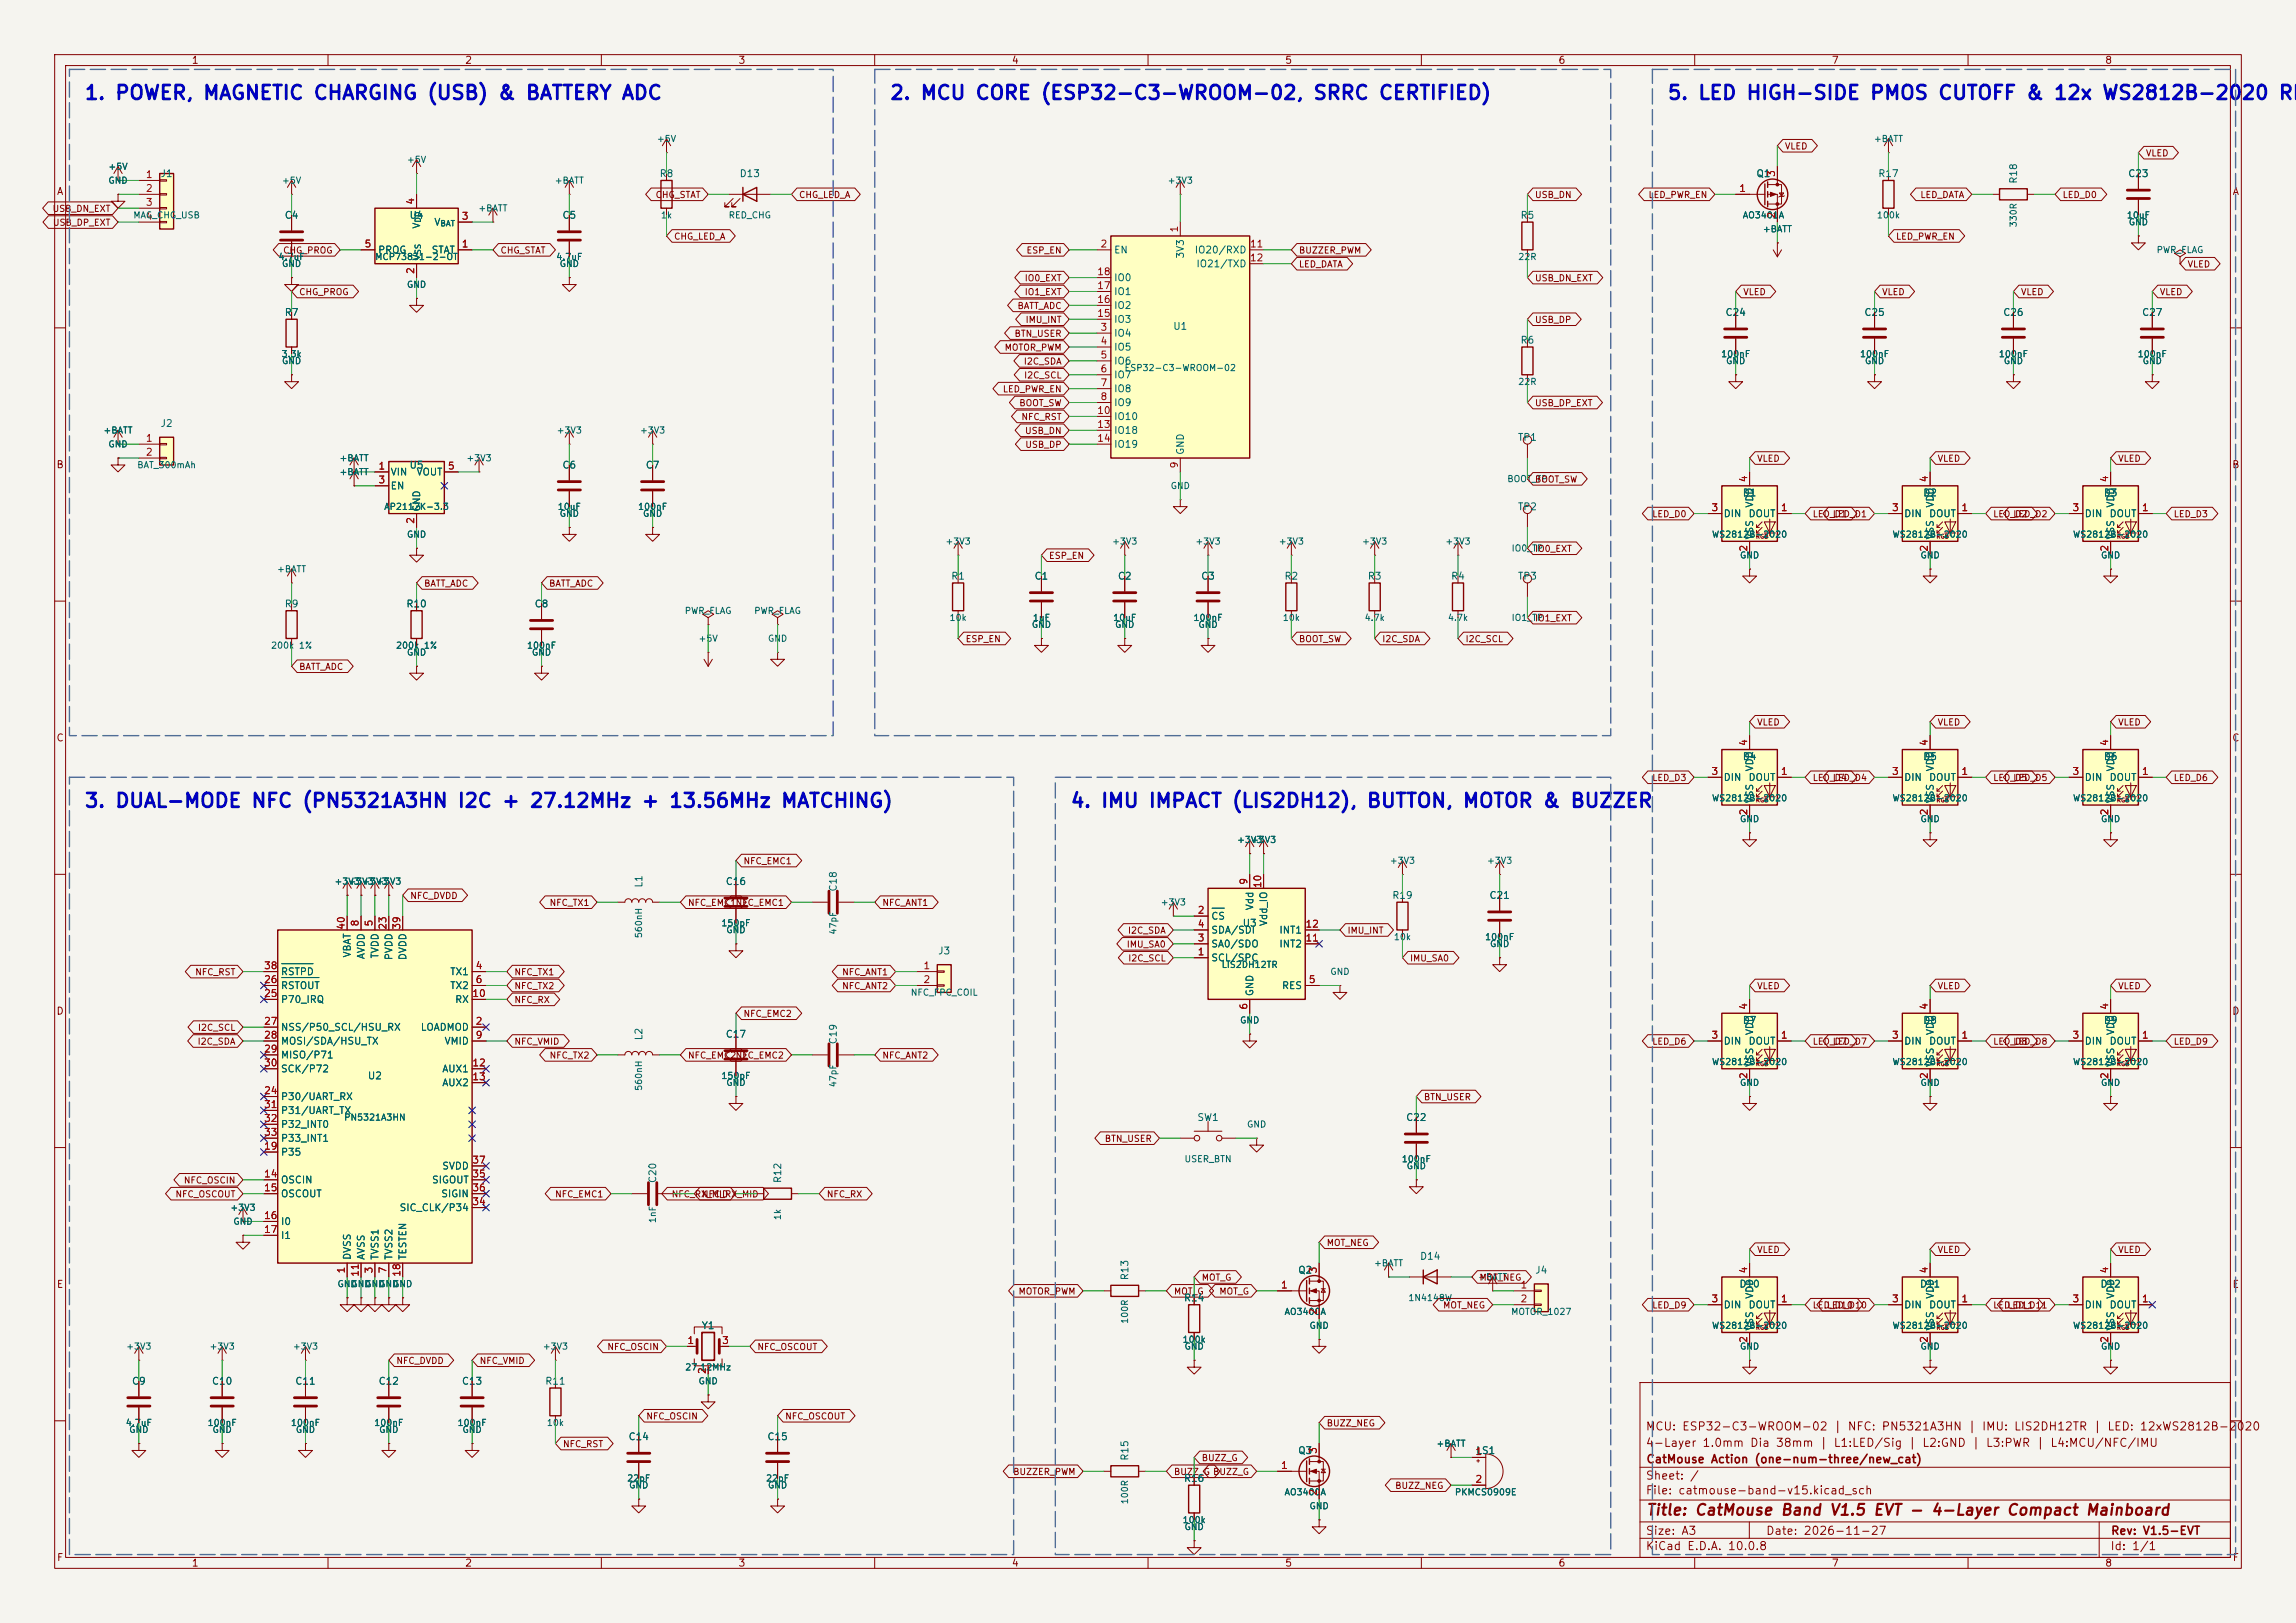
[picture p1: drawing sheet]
<svg xmlns="http://www.w3.org/2000/svg" width="420mm" height="297mm" viewBox="0 0 420 297" stroke-linecap="round" stroke-linejoin="round" font-family="sans-serif">
<defs><g id="words">
<g font-size="2.5" fill="#0000c2">
<text x="15.3" y="18.9">1. POWER, MAGNETIC CHARGING (USB) &amp; BATTERY ADC</text>
<text x="162.6" y="18.9">2. MCU CORE (ESP32-C3-WROOM-02, SRRC CERTIFIED)</text>
<text x="304.9" y="18.9">5. LED HIGH-SIDE PMOS CUTOFF &amp; 12x WS2812B-2020 RIN</text>
<text x="15.3" y="148.4">3. DUAL-MODE NFC (PN5321A3HN I2C + 27.12MHz + 13.56MHz MATCHING)</text>
<text x="195.7" y="148.4">4. IMU IMPACT (LIS2DH12), BUTTON, MOTOR &amp; BUZZER</text>
</g>
<text font-size="2" fill="#840000" x="301" y="277.8">Title: CatMouse Band V1.5 EVT - 4-Layer Compact Mainboard</text>
<g font-size="1.5" fill="#840000">
<text x="300.9" y="262.1">MCU: ESP32-C3-WROOM-02 | NFC: PN5321A3HN | IMU: LIS2DH12TR | LED: 12xWS2812B-2020</text>
<text x="300.9" y="265.1">4-Layer 1.0mm Dia 38mm | L1:LED/Sig | L2:GND | L3:PWR | L4:MCU/NFC/IMU</text>
<text x="301" y="268.1">CatMouse Action (one-num-three/new_cat)</text>
<text x="300.9" y="273.8">File: catmouse-band-v15.kicad_sch</text>
<text x="300.9" y="271.1">Sheet: /</text>
<text x="300.9" y="281.2">Size: A3</text>
<text x="322.9" y="281.2">Date: 2026-11-27</text>
<text x="386" y="281.2">Rev: V1.5-EVT</text>
<text x="300.9" y="284">KiCad E.D.A. 10.0.8</text>
<text x="385.9" y="284">Id: 1/1</text>
</g>
<g font-size="1.3" fill="#840000">
<text x="35" y="12">1</text>
<text x="85" y="12">2</text>
<text x="135" y="12">3</text>
<text x="185" y="12">4</text>
<text x="235" y="12">5</text>
<text x="285" y="12">6</text>
<text x="335" y="12">7</text>
<text x="385" y="12">8</text>
<text x="10.3" y="36">A</text>
<text x="408.3" y="36">A</text>
<text x="10.2" y="86">B</text>
<text x="408.2" y="86">B</text>
<text x="10.2" y="136">C</text>
<text x="408.2" y="136">C</text>
<text x="10.2" y="186">D</text>
<text x="408.2" y="186">D</text>
<text x="10.3" y="236">E</text>
<text x="408.3" y="236">E</text>
<text x="10.3" y="286">F</text>
<text x="35" y="287">1</text>
<text x="85" y="287">2</text>
<text x="135" y="287">3</text>
<text x="185" y="287">4</text>
<text x="235" y="287">5</text>
<text x="285" y="287">6</text>
<text x="335" y="287">7</text>
<text x="385" y="287">8</text>
<text x="408.3" y="286">F</text>
</g>
<g font-size="1.3" fill="#a90000">
<text x="26.6" y="32.9">1</text>
<text x="26.6" y="35.4">2</text>
<text x="318" y="35.4">1</text>
<text x="325" y="32.5" transform="rotate(-90 325 32.5)">3</text>
<text x="26.6" y="38">3</text>
<text x="26.6" y="40.5">4</text>
<text x="76.1" y="37.6" transform="rotate(-90 76.1 37.6)">4</text>
<text x="84.4" y="40.5">3</text>
<text x="325" y="40.1" transform="rotate(-90 325 40.1)">2</text>
<text x="66.6" y="45.6">5</text>
<text x="84.4" y="45.6">1</text>
<text x="201.2" y="45.6">2</text>
<text x="215.8" y="42.6" transform="rotate(-90 215.8 42.6)">1</text>
<text x="228.5" y="45.6">11</text>
<text x="76.1" y="50.3" transform="rotate(-90 76.1 50.3)">2</text>
<text x="200.6" y="53.2">17</text>
<text x="200.6" y="50.7">18</text>
<text x="228.5" y="48.1">12</text>
<text x="200.6" y="58.3">15</text>
<text x="200.6" y="55.7">16</text>
<text x="201.2" y="60.8">3</text>
<text x="201.2" y="63.4">4</text>
<text x="201.2" y="65.9">5</text>
<text x="201.2" y="68.4">6</text>
<text x="201.2" y="71">7</text>
<text x="200.6" y="76.1">10</text>
<text x="201.2" y="73.5">8</text>
<text x="26.6" y="81.1">1</text>
<text x="26.6" y="83.7">2</text>
<text x="200.6" y="78.6">13</text>
<text x="200.6" y="81.1">14</text>
<text x="69.1" y="86.2">1</text>
<text x="69.1" y="88.8">3</text>
<text x="81.8" y="86.2">5</text>
<text x="215.8" y="85.8" transform="rotate(-90 215.8 85.8)">9</text>
<text x="319.9" y="88.4" transform="rotate(-90 319.9 88.4)">4</text>
<text x="352.9" y="88.4" transform="rotate(-90 352.9 88.4)">4</text>
<text x="385.9" y="88.4" transform="rotate(-90 385.9 88.4)">4</text>
<text x="76.1" y="96" transform="rotate(-90 76.1 96)">2</text>
<text x="313" y="93.8">3</text>
<text x="325.7" y="93.8">1</text>
<text x="346" y="93.8">3</text>
<text x="358.7" y="93.8">1</text>
<text x="379" y="93.8">3</text>
<text x="391.7" y="93.8">1</text>
<text x="319.9" y="101.1" transform="rotate(-90 319.9 101.1)">2</text>
<text x="352.9" y="101.1" transform="rotate(-90 352.9 101.1)">2</text>
<text x="385.9" y="101.1" transform="rotate(-90 385.9 101.1)">2</text>
<text x="319.9" y="136.6" transform="rotate(-90 319.9 136.6)">4</text>
<text x="352.9" y="136.6" transform="rotate(-90 352.9 136.6)">4</text>
<text x="385.9" y="136.6" transform="rotate(-90 385.9 136.6)">4</text>
<text x="313" y="142.1">3</text>
<text x="325.7" y="142.1">1</text>
<text x="346" y="142.1">3</text>
<text x="358.7" y="142.1">1</text>
<text x="379" y="142.1">3</text>
<text x="391.7" y="142.1">1</text>
<text x="319.9" y="149.3" transform="rotate(-90 319.9 149.3)">2</text>
<text x="352.9" y="149.3" transform="rotate(-90 352.9 149.3)">2</text>
<text x="385.9" y="149.3" transform="rotate(-90 385.9 149.3)">2</text>
<text x="219" y="167.5">2</text>
<text x="228.5" y="162" transform="rotate(-90 228.5 162)">9</text>
<text x="231" y="162.6" transform="rotate(-90 231 162.6)">10</text>
<text x="63.4" y="170.2" transform="rotate(-90 63.4 170.2)">40</text>
<text x="65.9" y="169.6" transform="rotate(-90 65.9 169.6)">8</text>
<text x="68.4" y="169.6" transform="rotate(-90 68.4 169.6)">5</text>
<text x="71" y="170.2" transform="rotate(-90 71 170.2)">23</text>
<text x="73.5" y="170.2" transform="rotate(-90 73.5 170.2)">39</text>
<text x="219" y="172.6">3</text>
<text x="219" y="170">4</text>
<text x="238.7" y="172.6">11</text>
<text x="238.7" y="170">12</text>
<text x="48.2" y="177.7">38</text>
<text x="86.9" y="177.7">4</text>
<text x="168.8" y="177.7">1</text>
<text x="219" y="175.1">1</text>
<text x="48.2" y="182.7">25</text>
<text x="48.2" y="180.2">26</text>
<text x="86.3" y="182.7">10</text>
<text x="86.9" y="180.2">6</text>
<text x="168.8" y="180.2">2</text>
<text x="228.5" y="184.9" transform="rotate(-90 228.5 184.9)">6</text>
<text x="239.3" y="180.2">5</text>
<text x="319.9" y="184.9" transform="rotate(-90 319.9 184.9)">4</text>
<text x="352.9" y="184.9" transform="rotate(-90 352.9 184.9)">4</text>
<text x="385.9" y="184.9" transform="rotate(-90 385.9 184.9)">4</text>
<text x="48.2" y="187.8">27</text>
<text x="48.2" y="190.4">28</text>
<text x="86.9" y="187.8">2</text>
<text x="86.9" y="190.4">9</text>
<text x="313" y="190.4">3</text>
<text x="325.7" y="190.4">1</text>
<text x="346" y="190.4">3</text>
<text x="358.7" y="190.4">1</text>
<text x="379" y="190.4">3</text>
<text x="391.7" y="190.4">1</text>
<text x="48.2" y="192.9">29</text>
<text x="48.2" y="195.4">30</text>
<text x="86.3" y="195.4">12</text>
<text x="86.3" y="198">13</text>
<text x="319.9" y="197.6" transform="rotate(-90 319.9 197.6)">2</text>
<text x="352.9" y="197.6" transform="rotate(-90 352.9 197.6)">2</text>
<text x="385.9" y="197.6" transform="rotate(-90 385.9 197.6)">2</text>
<text x="48.2" y="200.5">24</text>
<text x="48.2" y="203.1">31</text>
<text x="48.2" y="205.6">32</text>
<text x="48.2" y="208.1">33</text>
<text x="48.2" y="215.8">14</text>
<text x="48.2" y="210.7">19</text>
<text x="86.3" y="215.8">35</text>
<text x="86.3" y="213.2">37</text>
<text x="48.2" y="218.3">15</text>
<text x="86.3" y="220.8">34</text>
<text x="86.3" y="218.3">36</text>
<text x="48.2" y="223.4">16</text>
<text x="48.2" y="225.9">17</text>
<text x="63.4" y="233.1" transform="rotate(-90 63.4 233.1)">1</text>
<text x="65.9" y="233.7" transform="rotate(-90 65.9 233.7)">11</text>
<text x="68.4" y="233.1" transform="rotate(-90 68.4 233.1)">3</text>
<text x="71" y="233.1" transform="rotate(-90 71 233.1)">7</text>
<text x="73.5" y="233.7" transform="rotate(-90 73.5 233.7)">18</text>
<text x="241.2" y="233.1" transform="rotate(-90 241.2 233.1)">3</text>
<text x="319.9" y="233.1" transform="rotate(-90 319.9 233.1)">4</text>
<text x="352.9" y="233.1" transform="rotate(-90 352.9 233.1)">4</text>
<text x="385.9" y="233.1" transform="rotate(-90 385.9 233.1)">4</text>
<text x="234.2" y="236.1">1</text>
<text x="278" y="236.1">1</text>
<text x="278" y="238.6">2</text>
<text x="313" y="238.6">3</text>
<text x="325.7" y="238.6">1</text>
<text x="346" y="238.6">3</text>
<text x="358.7" y="238.6">1</text>
<text x="379" y="238.6">3</text>
<text x="391.7" y="238.6">1</text>
<text x="241.2" y="240.8" transform="rotate(-90 241.2 240.8)">2</text>
<text x="319.9" y="245.8" transform="rotate(-90 319.9 245.8)">2</text>
<text x="352.9" y="245.8" transform="rotate(-90 352.9 245.8)">2</text>
<text x="385.9" y="245.8" transform="rotate(-90 385.9 245.8)">2</text>
<text x="125.6" y="246.2">1</text>
<text x="129.4" y="251.6" transform="rotate(-90 129.4 251.6)">2</text>
<text x="132" y="246.2">3</text>
<text x="234.2" y="269.1">1</text>
<text x="241.2" y="266.2" transform="rotate(-90 241.2 266.2)">3</text>
<text x="269.8" y="266.6">1</text>
<text x="241.2" y="273.8" transform="rotate(-90 241.2 273.8)">2</text>
<text x="269.8" y="271.6">2</text>
</g>
<g font-size="1.3" fill="#006464">
<text x="29.3" y="32.7">J1</text>
<text x="120.6" y="32.7">R8</text>
<text x="135.2" y="32.7">D13</text>
<text x="321.2" y="32.7">Q1</text>
<text x="343.5" y="32.7">R17</text>
<text x="369.3" y="33.7" transform="rotate(-90 369.3 33.7)">R18</text>
<text x="389.2" y="32.7">C23</text>
<text x="52" y="40.3">C4</text>
<text x="74.8" y="40.3">U4</text>
<text x="77.2" y="42" transform="rotate(-90 77.2 42)">V</text>
<text x="79.3" y="41.6">V</text>
<text x="102.8" y="40.3">C5</text>
<text x="278" y="40.3">R5</text>
<text x="69.1" y="46.7">PROG</text>
<text x="77.2" y="47.8" transform="rotate(-90 77.2 47.8)">V</text>
<text x="78.9" y="46.7">STAT</text>
<text x="203.7" y="46.7">EN</text>
<text x="216.9" y="47.4" transform="rotate(-90 216.9 47.4)">3V3</text>
<text x="218.4" y="46.7">IO20/RXD</text>
<text x="203.7" y="51.8">IO0</text>
<text x="218.7" y="49.2">IO21/TXD</text>
<text x="52" y="58.1">R7</text>
<text x="203.7" y="59.4">IO3</text>
<text x="203.7" y="56.8">IO2</text>
<text x="203.7" y="54.3">IO1</text>
<text x="315.5" y="58.1">C24</text>
<text x="340.9" y="58.1">C25</text>
<text x="366.3" y="58.1">C26</text>
<text x="391.7" y="58.1">C27</text>
<text x="203.7" y="61.9">IO4</text>
<text x="203.7" y="64.5">IO5</text>
<text x="214.5" y="60.7">U1</text>
<text x="278" y="63.2">R6</text>
<text x="203.7" y="67">IO6</text>
<text x="203.7" y="69.5">IO7</text>
<text x="203.7" y="72.1">IO8</text>
<text x="203.7" y="74.6">IO9</text>
<text x="203.7" y="77.2">IO10</text>
<text x="29.3" y="78.4">J2</text>
<text x="203.7" y="79.7">IO18</text>
<text x="203.7" y="82.2">IO19</text>
<text x="216.9" y="83.3" transform="rotate(-90 216.9 83.3)">GND</text>
<text x="277.5" y="81">TP1</text>
<text x="71.3" y="87.3">VIN</text>
<text x="71.3" y="89.9">EN</text>
<text x="74.8" y="86.1">U5</text>
<text x="76.1" y="87.3">VOUT</text>
<text x="102.8" y="86.1">C6</text>
<text x="118" y="86.1">C7</text>
<text x="77.2" y="93.8" transform="rotate(-90 77.2 93.8)">GND</text>
<text x="277.5" y="93.7">TP2</text>
<text x="315.2" y="94.9">DIN</text>
<text x="318.7" y="91.1">D1</text>
<text x="319.7" y="94.9">DOUT</text>
<text x="321" y="93" transform="rotate(-90 321 93)">VDD</text>
<text x="348.2" y="94.9">DIN</text>
<text x="351.7" y="91.1">D2</text>
<text x="352.8" y="94.9">DOUT</text>
<text x="354" y="93" transform="rotate(-90 354 93)">VDD</text>
<text x="381.2" y="94.9">DIN</text>
<text x="384.7" y="91.1">D3</text>
<text x="385.8" y="94.9">DOUT</text>
<text x="387" y="93" transform="rotate(-90 387 93)">VDD</text>
<text x="321" y="98.8" transform="rotate(-90 321 98.8)">VSS</text>
<text x="354" y="98.8" transform="rotate(-90 354 98.8)">VSS</text>
<text x="387" y="98.8" transform="rotate(-90 387 98.8)">VSS</text>
<text x="173.9" y="106.4">R1</text>
<text x="189.1" y="106.4">C1</text>
<text x="204.4" y="106.4">C2</text>
<text x="219.6" y="106.4">C3</text>
<text x="234.9" y="106.4">R2</text>
<text x="250.1" y="106.4">R3</text>
<text x="265.3" y="106.4">R4</text>
<text x="277.5" y="106.4">TP3</text>
<text x="52" y="111.5">R9</text>
<text x="74.2" y="111.5">R10</text>
<text x="97.7" y="111.5">C8</text>
<text x="315.2" y="143.2">DIN</text>
<text x="318.7" y="139.4">D4</text>
<text x="319.7" y="143.2">DOUT</text>
<text x="321" y="141.3" transform="rotate(-90 321 141.3)">VDD</text>
<text x="348.2" y="143.2">DIN</text>
<text x="351.7" y="139.4">D5</text>
<text x="352.8" y="143.2">DOUT</text>
<text x="354" y="141.3" transform="rotate(-90 354 141.3)">VDD</text>
<text x="381.2" y="143.2">DIN</text>
<text x="384.7" y="139.4">D6</text>
<text x="385.8" y="143.2">DOUT</text>
<text x="387" y="141.3" transform="rotate(-90 387 141.3)">VDD</text>
<text x="321" y="147.1" transform="rotate(-90 321 147.1)">VSS</text>
<text x="354" y="147.1" transform="rotate(-90 354 147.1)">VSS</text>
<text x="387" y="147.1" transform="rotate(-90 387 147.1)">VSS</text>
<text x="117.8" y="162.5" transform="rotate(-90 117.8 162.5)">L1</text>
<text x="132.6" y="162.3">C16</text>
<text x="153.4" y="163.3" transform="rotate(-90 153.4 163.3)">C18</text>
<text x="229.6" y="166.7" transform="rotate(-90 229.6 166.7)">Vdd</text>
<text x="254.6" y="164.8">R19</text>
<text x="272.3" y="164.8">C21</text>
<text x="221.5" y="168.6">CS</text>
<text x="221.5" y="173.7">SA0/SDO</text>
<text x="221.5" y="171.1">SDA/SDI</text>
<text x="227.2" y="169.9">U3</text>
<text x="232.1" y="169.6" transform="rotate(-90 232.1 169.6)">Vdd_IO</text>
<text x="233.9" y="173.7">INT2</text>
<text x="233.9" y="171.1">INT1</text>
<text x="51.3" y="178.8">RSTPD</text>
<text x="64.5" y="175.3" transform="rotate(-90 64.5 175.3)">VBAT</text>
<text x="67" y="175.6" transform="rotate(-90 67 175.6)">AVDD</text>
<text x="69.5" y="175.5" transform="rotate(-90 69.5 175.5)">TVDD</text>
<text x="72.1" y="175.8" transform="rotate(-90 72.1 175.8)">PVDD</text>
<text x="74.6" y="175.8" transform="rotate(-90 74.6 175.8)">DVDD</text>
<text x="82.2" y="178.8">TX1</text>
<text x="171.5" y="175">J3</text>
<text x="221.5" y="176.2">SCL/SPC</text>
<text x="51.3" y="183.8">P70_IRQ</text>
<text x="51.3" y="181.3">RSTOUT</text>
<text x="82.2" y="181.3">TX2</text>
<text x="83.1" y="183.8">RX</text>
<text x="229.6" y="182.4" transform="rotate(-90 229.6 182.4)">GND</text>
<text x="234.4" y="181.3">RES</text>
<text x="51.3" y="188.9">NSS/P50_SCL/HSU_RX</text>
<text x="51.3" y="191.5">MOSI/SDA/HSU_TX</text>
<text x="76.9" y="188.9">LOADMOD</text>
<text x="81.2" y="191.5">VMID</text>
<text x="117.8" y="190.5" transform="rotate(-90 117.8 190.5)">L2</text>
<text x="132.6" y="190.2">C17</text>
<text x="153.4" y="191.2" transform="rotate(-90 153.4 191.2)">C19</text>
<text x="315.2" y="191.5">DIN</text>
<text x="318.7" y="187.7">D7</text>
<text x="319.7" y="191.5">DOUT</text>
<text x="321" y="189.5" transform="rotate(-90 321 189.5)">VDD</text>
<text x="348.2" y="191.5">DIN</text>
<text x="351.7" y="187.7">D8</text>
<text x="352.8" y="191.5">DOUT</text>
<text x="354" y="189.5" transform="rotate(-90 354 189.5)">VDD</text>
<text x="381.2" y="191.5">DIN</text>
<text x="384.7" y="187.7">D9</text>
<text x="385.8" y="191.5">DOUT</text>
<text x="387" y="189.5" transform="rotate(-90 387 189.5)">VDD</text>
<text x="51.3" y="194">MISO/P71</text>
<text x="51.3" y="196.5">SCK/P72</text>
<text x="67.2" y="197.8">U2</text>
<text x="80.8" y="196.5">AUX1</text>
<text x="321" y="195.4" transform="rotate(-90 321 195.4)">VSS</text>
<text x="354" y="195.4" transform="rotate(-90 354 195.4)">VSS</text>
<text x="387" y="195.4" transform="rotate(-90 387 195.4)">VSS</text>
<text x="51.3" y="201.6">P30/UART_RX</text>
<text x="80.8" y="199.1">AUX2</text>
<text x="51.3" y="204.2">P31/UART_TX</text>
<text x="51.3" y="206.7">P32_INT0</text>
<text x="51.3" y="209.2">P33_INT1</text>
<text x="218.9" y="205.4">SW1</text>
<text x="257.1" y="205.4">C22</text>
<text x="51.3" y="211.8">P35</text>
<text x="80.8" y="214.3">SVDD</text>
<text x="51.3" y="216.9">OSCIN</text>
<text x="51.3" y="219.4">OSCOUT</text>
<text x="73" y="221.9">SIC_CLK/P34</text>
<text x="78.9" y="216.9">SIGOUT</text>
<text x="80.6" y="219.4">SIGIN</text>
<text x="120.3" y="216.6" transform="rotate(-90 120.3 216.6)">C20</text>
<text x="143.2" y="216.6" transform="rotate(-90 143.2 216.6)">R12</text>
<text x="51.3" y="224.5">I0</text>
<text x="51.3" y="227">I1</text>
<text x="64.5" y="230.7" transform="rotate(-90 64.5 230.7)">DVSS</text>
<text x="67" y="230.7" transform="rotate(-90 67 230.7)">AVSS</text>
<text x="69.5" y="230.7" transform="rotate(-90 69.5 230.7)">TVSS1</text>
<text x="72.1" y="230.7" transform="rotate(-90 72.1 230.7)">TVSS2</text>
<text x="74.6" y="230.7" transform="rotate(-90 74.6 230.7)">TESTEN</text>
<text x="237.4" y="233.4">Q2</text>
<text x="259.6" y="230.8">D14</text>
<text x="280.7" y="233.4">J4</text>
<text x="206.7" y="234.4" transform="rotate(-90 206.7 234.4)">R13</text>
<text x="216.5" y="238.5">R14</text>
<text x="315.2" y="239.7">DIN</text>
<text x="318.1" y="235.9">D10</text>
<text x="319.7" y="239.7">DOUT</text>
<text x="321" y="237.8" transform="rotate(-90 321 237.8)">VDD</text>
<text x="348.2" y="239.7">DIN</text>
<text x="351.1" y="235.9">D11</text>
<text x="352.8" y="239.7">DOUT</text>
<text x="354" y="237.8" transform="rotate(-90 354 237.8)">VDD</text>
<text x="381.2" y="239.7">DIN</text>
<text x="384.1" y="235.9">D12</text>
<text x="385.8" y="239.7">DOUT</text>
<text x="387" y="237.8" transform="rotate(-90 387 237.8)">VDD</text>
<text x="128.3" y="243.5">Y1</text>
<text x="321" y="243.6" transform="rotate(-90 321 243.6)">VSS</text>
<text x="354" y="243.6" transform="rotate(-90 354 243.6)">VSS</text>
<text x="387" y="243.6" transform="rotate(-90 387 243.6)">VSS</text>
<text x="24" y="253.7">C9</text>
<text x="38.7" y="253.7">C10</text>
<text x="53.9" y="253.7">C11</text>
<text x="69.1" y="253.7">C12</text>
<text x="84.4" y="253.7">C13</text>
<text x="99.6" y="253.7">R11</text>
<text x="114.9" y="263.9">C14</text>
<text x="140.3" y="263.9">C15</text>
<text x="206.7" y="267.4" transform="rotate(-90 206.7 267.4)">R15</text>
<text x="237.4" y="266.4">Q3</text>
<text x="269.9" y="266.4">LS1</text>
<text x="216.5" y="271.5">R16</text>
</g>
<g font-size="1.2" fill="#006464">
<text x="120.1" y="26.3">+5V</text>
<text x="342.7" y="26.3">+BATT</text>
<text x="19.7" y="33.9">GND</text>
<text x="19.7" y="31.4">+5V</text>
<text x="51.5" y="33.9">+5V</text>
<text x="74.3" y="30.1">+5V</text>
<text x="101.4" y="33.9">+BATT</text>
<text x="213.5" y="33.9">+3V3</text>
<text x="24.3" y="40.2">MAG_CHG_USB</text>
<text x="87.4" y="39">+BATT</text>
<text x="120.8" y="40.2">1k</text>
<text x="133.2" y="40.2">RED_CHG</text>
<text x="318.7" y="40.2">AO3401A</text>
<text x="343.2" y="40.2">100k</text>
<text x="369.2" y="41.7" transform="rotate(-90 369.2 41.7)">330R</text>
<text x="388.9" y="40.2">10uF</text>
<text x="389.3" y="41.5">GND</text>
<text x="50.8" y="47.9">4.7uF</text>
<text x="68.5" y="47.9">MCP73831-2-OT</text>
<text x="101.6" y="47.9">4.7uF</text>
<text x="277.6" y="47.9">22R</text>
<text x="322.3" y="42.8">+BATT</text>
<text x="394.4" y="46.6">PWR_FLAG</text>
<text x="51.5" y="49.1">GND</text>
<text x="74.3" y="52.9">GND</text>
<text x="102.3" y="49.1">GND</text>
<text x="51.4" y="65.6">3.3k</text>
<text x="314.7" y="65.6">100nF</text>
<text x="340.1" y="65.6">100nF</text>
<text x="365.5" y="65.6">100nF</text>
<text x="390.9" y="65.6">100nF</text>
<text x="51.5" y="66.9">GND</text>
<text x="205.6" y="68.2">ESP32-C3-WROOM-02</text>
<text x="277.6" y="70.7">22R</text>
<text x="315.6" y="66.9">GND</text>
<text x="341" y="66.9">GND</text>
<text x="366.4" y="66.9">GND</text>
<text x="391.8" y="66.9">GND</text>
<text x="18.8" y="79.6">+BATT</text>
<text x="19.7" y="82.2">GND</text>
<text x="101.7" y="79.6">+3V3</text>
<text x="117" y="79.6">+3V3</text>
<text x="25" y="86">BAT_300mAh</text>
<text x="62" y="87.2">+BATT</text>
<text x="62" y="84.7">+BATT</text>
<text x="85.2" y="84.7">+3V3</text>
<text x="214" y="89.8">GND</text>
<text x="275.6" y="88.5">BOOT_TP</text>
<text x="70.2" y="93.6">AP2112K-3.3</text>
<text x="101.9" y="93.6">10uF</text>
<text x="102.3" y="94.9">GND</text>
<text x="116.6" y="93.6">100nF</text>
<text x="117.5" y="94.9">GND</text>
<text x="74.3" y="98.7">GND</text>
<text x="172.8" y="99.9">+3V3</text>
<text x="203.3" y="99.9">+3V3</text>
<text x="218.6" y="99.9">+3V3</text>
<text x="233.8" y="99.9">+3V3</text>
<text x="249" y="99.9">+3V3</text>
<text x="264.3" y="99.9">+3V3</text>
<text x="276.4" y="101.2">IO0_TP</text>
<text x="313.1" y="98.7">WS2812B-2020</text>
<text x="346.1" y="98.7">WS2812B-2020</text>
<text x="379.1" y="98.7">WS2812B-2020</text>
<text x="50.6" y="105">+BATT</text>
<text x="318.2" y="102.5">GND</text>
<text x="351.2" y="102.5">GND</text>
<text x="384.2" y="102.5">GND</text>
<text x="125.2" y="112.6">PWR_FLAG</text>
<text x="137.9" y="112.6">PWR_FLAG</text>
<text x="173.6" y="113.9">10k</text>
<text x="188.8" y="113.9">1uF</text>
<text x="203.5" y="113.9">10uF</text>
<text x="218.2" y="113.9">100nF</text>
<text x="234.5" y="113.9">10k</text>
<text x="249.5" y="113.9">4.7k</text>
<text x="264.8" y="113.9">4.7k</text>
<text x="276.4" y="113.9">IO1_TP</text>
<text x="49.5" y="119">200k 1%</text>
<text x="72.3" y="119">200k 1%</text>
<text x="96.3" y="119">100nF</text>
<text x="127.7" y="117.7">+5V</text>
<text x="140.4" y="117.7">GND</text>
<text x="188.6" y="115.2">GND</text>
<text x="203.9" y="115.2">GND</text>
<text x="219.1" y="115.2">GND</text>
<text x="74.3" y="120.3">GND</text>
<text x="97.2" y="120.3">GND</text>
<text x="313.1" y="146.9">WS2812B-2020</text>
<text x="346.1" y="146.9">WS2812B-2020</text>
<text x="379.1" y="146.9">WS2812B-2020</text>
<text x="226.2" y="154.5">+3V3</text>
<text x="228.7" y="154.5">+3V3</text>
<text x="318.2" y="150.7">GND</text>
<text x="351.2" y="150.7">GND</text>
<text x="384.2" y="150.7">GND</text>
<text x="254.1" y="158.4">+3V3</text>
<text x="271.9" y="158.4">+3V3</text>
<text x="61.1" y="162.2">+3V3</text>
<text x="63.6" y="162.2">+3V3</text>
<text x="66.2" y="162.2">+3V3</text>
<text x="68.7" y="162.2">+3V3</text>
<text x="212.2" y="166">+3V3</text>
<text x="117.7" y="171.8" transform="rotate(-90 117.7 171.8)">560nH</text>
<text x="131.8" y="169.8">150pF</text>
<text x="132.8" y="171.1">GND</text>
<text x="153.3" y="171.1" transform="rotate(-90 153.3 171.1)">47pF</text>
<text x="254.9" y="172.3">10k</text>
<text x="271.5" y="172.3">100nF</text>
<text x="272.5" y="173.6">GND</text>
<text x="223.4" y="177.4">LIS2DH12TR</text>
<text x="243.2" y="178.7">GND</text>
<text x="166.5" y="182.5">NFC_FPC_COIL</text>
<text x="226.7" y="187.6">GND</text>
<text x="131.8" y="197.7">150pF</text>
<text x="313.1" y="195.2">WS2812B-2020</text>
<text x="346.1" y="195.2">WS2812B-2020</text>
<text x="379.1" y="195.2">WS2812B-2020</text>
<text x="117.7" y="199.7" transform="rotate(-90 117.7 199.7)">560nH</text>
<text x="132.8" y="199">GND</text>
<text x="153.3" y="199.1" transform="rotate(-90 153.3 199.1)">47pF</text>
<text x="318.2" y="199">GND</text>
<text x="351.2" y="199">GND</text>
<text x="384.2" y="199">GND</text>
<text x="62.9" y="205.3">PN5321A3HN</text>
<text x="228" y="206.6">GND</text>
<text x="216.6" y="213">USER_BTN</text>
<text x="256.3" y="213">100nF</text>
<text x="257.2" y="214.2">GND</text>
<text x="42" y="221.9">+3V3</text>
<text x="42.6" y="224.4">GND</text>
<text x="120.3" y="223.9" transform="rotate(-90 120.3 223.9)">1nF</text>
<text x="143.1" y="223.4" transform="rotate(-90 143.1 223.4)">1k</text>
<text x="251.2" y="232">+BATT</text>
<text x="61.6" y="235.8">GND</text>
<text x="64.2" y="235.8">GND</text>
<text x="66.7" y="235.8">GND</text>
<text x="69.3" y="235.8">GND</text>
<text x="71.8" y="235.8">GND</text>
<text x="257.5" y="238.4">1N4148W</text>
<text x="270.3" y="234.6">+BATT</text>
<text x="206.6" y="242.4" transform="rotate(-90 206.6 242.4)">100R</text>
<text x="216.2" y="246">100k</text>
<text x="234.9" y="240.9">AO3400A</text>
<text x="239.4" y="243.4">GND</text>
<text x="276.3" y="240.9">MOTOR_1027</text>
<text x="313.1" y="243.4">WS2812B-2020</text>
<text x="346.1" y="243.4">WS2812B-2020</text>
<text x="379.1" y="243.4">WS2812B-2020</text>
<text x="23" y="247.3">+3V3</text>
<text x="38.2" y="247.3">+3V3</text>
<text x="53.5" y="247.3">+3V3</text>
<text x="99.2" y="247.3">+3V3</text>
<text x="125.2" y="251.1">27.12MHz</text>
<text x="216.6" y="247.3">GND</text>
<text x="318.2" y="247.3">GND</text>
<text x="351.2" y="247.3">GND</text>
<text x="384.2" y="247.3">GND</text>
<text x="127.7" y="253.6">GND</text>
<text x="22.9" y="261.2">4.7uF</text>
<text x="23.5" y="262.5">GND</text>
<text x="37.9" y="261.2">100nF</text>
<text x="38.8" y="262.5">GND</text>
<text x="53.1" y="261.2">100nF</text>
<text x="54" y="262.5">GND</text>
<text x="68.3" y="261.2">100nF</text>
<text x="69.3" y="262.5">GND</text>
<text x="83.6" y="261.2">100nF</text>
<text x="84.5" y="262.5">GND</text>
<text x="99.9" y="261.2">10k</text>
<text x="262.7" y="265">+BATT</text>
<text x="114.6" y="271.4">22pF</text>
<text x="115" y="272.7">GND</text>
<text x="140" y="271.4">22pF</text>
<text x="140.4" y="272.7">GND</text>
<text x="206.6" y="275.4" transform="rotate(-90 206.6 275.4)">100R</text>
<text x="234.9" y="273.9">AO3400A</text>
<text x="266" y="273.9">PKMCS0909E</text>
<text x="216.2" y="279">100k</text>
<text x="216.6" y="280.3">GND</text>
<text x="239.4" y="276.5">GND</text>
</g>
<g font-size="1.2" fill="#840000">
<text x="326.4" y="27.6">VLED</text>
<text x="392.4" y="28.9">VLED</text>
<text x="9.5" y="39.1">USB_DN_EXT</text>
<text x="9.6" y="41.6">USB_DP_EXT</text>
<text x="119.8" y="36.5">CHG_STAT</text>
<text x="146.1" y="36.5">CHG_LED_A</text>
<text x="280.7" y="36.5">USB_DN</text>
<text x="301.4" y="36.5">LED_PWR_EN</text>
<text x="351.2" y="36.5">LED_DATA</text>
<text x="377.2" y="36.5">LED_D0</text>
<text x="51.7" y="46.7">CHG_PROG</text>
<text x="91.4" y="46.7">CHG_STAT</text>
<text x="123.2" y="44.1">CHG_LED_A</text>
<text x="187.7" y="46.7">ESP_EN</text>
<text x="237.5" y="46.7">BUZZER_PWM</text>
<text x="346.7" y="44.1">LED_PWR_EN</text>
<text x="187.3" y="51.8">IO0_EXT</text>
<text x="237.5" y="49.2">LED_DATA</text>
<text x="280.7" y="51.8">USB_DN_EXT</text>
<text x="400.1" y="49.2">VLED</text>
<text x="54.6" y="54.3">CHG_PROG</text>
<text x="186" y="56.8">BATT_ADC</text>
<text x="187.3" y="54.3">IO1_EXT</text>
<text x="187.5" y="59.4">IMU_INT</text>
<text x="280.7" y="59.4">USB_DP</text>
<text x="318.8" y="54.3">VLED</text>
<text x="344.2" y="54.3">VLED</text>
<text x="369.6" y="54.3">VLED</text>
<text x="395" y="54.3">VLED</text>
<text x="183.7" y="64.5">MOTOR_PWM</text>
<text x="185.5" y="61.9">BTN_USER</text>
<text x="187.2" y="67">I2C_SDA</text>
<text x="187.2" y="69.5">I2C_SCL</text>
<text x="183.3" y="72.1">LED_PWR_EN</text>
<text x="186.3" y="74.6">BOOT_SW</text>
<text x="186.7" y="77.2">NFC_RST</text>
<text x="280.7" y="74.6">USB_DP_EXT</text>
<text x="187.4" y="79.7">USB_DN</text>
<text x="187.4" y="82.2">USB_DP</text>
<text x="280.7" y="88.6">BOOT_SW</text>
<text x="321.3" y="84.8">VLED</text>
<text x="354.3" y="84.8">VLED</text>
<text x="387.4" y="84.8">VLED</text>
<text x="302.1" y="94.9">LED_D0</text>
<text x="331.5" y="94.9">LED_D1</text>
<text x="335.1" y="94.9">LED_D1</text>
<text x="364.5" y="94.9">LED_D2</text>
<text x="368.2" y="94.9">LED_D2</text>
<text x="397.5" y="94.9">LED_D3</text>
<text x="280.7" y="101.3">IO0_EXT</text>
<text x="77.5" y="107.6">BATT_ADC</text>
<text x="100.3" y="107.6">BATT_ADC</text>
<text x="191.8" y="102.6">ESP_EN</text>
<text x="280.7" y="114">IO1_EXT</text>
<text x="176.5" y="117.8">ESP_EN</text>
<text x="237.5" y="117.8">BOOT_SW</text>
<text x="252.7" y="117.8">I2C_SDA</text>
<text x="268" y="117.8">I2C_SCL</text>
<text x="54.6" y="122.9">BATT_ADC</text>
<text x="321.3" y="133">VLED</text>
<text x="354.3" y="133">VLED</text>
<text x="387.4" y="133">VLED</text>
<text x="302.1" y="143.2">LED_D3</text>
<text x="331.5" y="143.2">LED_D4</text>
<text x="335.1" y="143.2">LED_D4</text>
<text x="364.5" y="143.2">LED_D5</text>
<text x="368.2" y="143.2">LED_D5</text>
<text x="397.5" y="143.2">LED_D6</text>
<text x="135.9" y="158.4">NFC_EMC1</text>
<text x="74.9" y="164.8">NFC_DVDD</text>
<text x="100.4" y="166.1">NFC_TX1</text>
<text x="125.7" y="166.1">NFC_EMC1NFC_EMC1</text>
<text x="161.3" y="166.1">NFC_ANT1</text>
<text x="206" y="173.7">IMU_SA0</text>
<text x="206.2" y="171.1">I2C_SDA</text>
<text x="246.4" y="171.1">IMU_INT</text>
<text x="35.6" y="178.8">NFC_RST</text>
<text x="94" y="178.8">NFC_TX1</text>
<text x="153.9" y="178.8">NFC_ANT1</text>
<text x="206.3" y="176.2">I2C_SCL</text>
<text x="257.8" y="176.2">IMU_SA0</text>
<text x="94" y="181.3">NFC_TX2</text>
<text x="94" y="183.8">NFC_RX</text>
<text x="153.9" y="181.3">NFC_ANT2</text>
<text x="321.3" y="181.3">VLED</text>
<text x="354.3" y="181.3">VLED</text>
<text x="387.4" y="181.3">VLED</text>
<text x="36" y="191.5">I2C_SDA</text>
<text x="36.1" y="188.9">I2C_SCL</text>
<text x="94" y="191.5">NFC_VMID</text>
<text x="135.9" y="186.4">NFC_EMC2</text>
<text x="302.1" y="191.5">LED_D6</text>
<text x="331.5" y="191.5">LED_D7</text>
<text x="335.1" y="191.5">LED_D7</text>
<text x="364.5" y="191.5">LED_D8</text>
<text x="368.2" y="191.5">LED_D8</text>
<text x="397.5" y="191.5">LED_D9</text>
<text x="100.4" y="194">NFC_TX2</text>
<text x="125.7" y="194">NFC_EMC2NFC_EMC2</text>
<text x="161.3" y="194">NFC_ANT2</text>
<text x="260.4" y="201.6">BTN_USER</text>
<text x="202" y="209.2">BTN_USER</text>
<text x="32" y="219.4">NFC_OSCOUT</text>
<text x="33.5" y="216.9">NFC_OSCIN</text>
<text x="101.4" y="219.4">NFC_EMC1</text>
<text x="122.8" y="219.4">NFC_RX_MID</text>
<text x="128.3" y="219.4">NFC_RX_MID</text>
<text x="151.1" y="219.4">NFC_RX</text>
<text x="242.6" y="228.3">MOT_NEG</text>
<text x="321.3" y="229.6">VLED</text>
<text x="354.3" y="229.6">VLED</text>
<text x="387.4" y="229.6">VLED</text>
<text x="186.2" y="237.2">MOTOR_PWM</text>
<text x="214.6" y="237.2">MOT_G</text>
<text x="219.7" y="234.6">MOT_G</text>
<text x="222.9" y="237.2">MOT_G</text>
<text x="263.9" y="239.7">MOT_NEG</text>
<text x="270.5" y="234.6">MOT_NEG</text>
<text x="302.1" y="239.7">LED_D9</text>
<text x="331.5" y="239.7">LED_D10</text>
<text x="367.1" y="239.7">LED_D11</text>
<text x="72.4" y="249.9">NFC_DVDD</text>
<text x="87.6" y="249.9">NFC_VMID</text>
<text x="111" y="247.3">NFC_OSCIN</text>
<text x="138.4" y="247.3">NFC_OSCOUT</text>
<text x="118.1" y="260">NFC_OSCIN</text>
<text x="143.5" y="260">NFC_OSCOUT</text>
<text x="242.6" y="261.3">BUZZ_NEG</text>
<text x="102.9" y="265.1">NFC_RST</text>
<text x="219.7" y="267.7">BUZZ_G</text>
<text x="185.2" y="270.2">BUZZER_PWM</text>
<text x="214.6" y="270.2">BUZZ_G BUZZ_G</text>
<text x="255.1" y="272.7">BUZZ_NEG</text>
</g>
<g font-size="1" fill="#006464">
<text x="77.2" y="40.8" transform="rotate(-90 77.2 40.8)">DD</text>
<text x="80.4" y="41.7">BAT</text>
<text x="77.2" y="46.7" transform="rotate(-90 77.2 46.7)">SS</text>
</g>
<g font-size=".8" fill="#840000">
<text x="321.1" y="98.7">RGB</text>
<text x="354.1" y="98.7">RGB</text>
<text x="387.1" y="98.7">RGB</text>
<text x="321.1" y="147">RGB</text>
<text x="354.1" y="147">RGB</text>
<text x="387.1" y="147">RGB</text>
<text x="321.1" y="195.3">RGB</text>
<text x="354.1" y="195.3">RGB</text>
<text x="387.1" y="195.3">RGB</text>
<text x="321.1" y="243.5">RGB</text>
<text x="354.1" y="243.5">RGB</text>
<text x="387.1" y="243.5">RGB</text>
</g>
</g></defs>
<path d="M0 0h420v297h-420z" fill="#f5f4ef" stroke="#f5f4ef" stroke-width=".18"/>
<g fill="none" stroke="#840000" stroke-width=".18">
<path d="M10 10h400v277h-400zM12 12h396v273h-396zM60 10v2M110 10v2M160 10v2M210 10v2M260 10v2M310 10v2M360 10v2M10 60h2M408 60h2M10 110h2"/>
<path d="M408 110h2M10 160h2M408 160h2M10 210h2M408 210h2M40.6 248.9h.1M40.6 246.4l-.7 1.2M40.6 246.4l.8 1.2M40.6 246.4v2.5M101.6 248.9h.1M101.6 246.4l-.8 1.2M101.6 246.4l.8 1.2"/>
<path d="M101.6 246.4v2.5M300 253h108v32h-108zM10 260h2M300 278.5h108M300 274.5h108M300 268.5h108M320 278.5v3M384 278.5v6.5M408 260h2M60 285v2M110 285v2M160 285v2"/>
<path d="M210 285v2M260 285v2M300 281.5h108M310 285v2M360 285v2"/>
</g>
<path d="M203.2 43.2h25.4v40.6h-25.4z" fill="#ffffc2"/>
<path d="M203.2 43.2h25.4v40.6h-25.4zM174.2 106.7h2.1v5.1h-2.1z" fill="none" stroke="#840000" stroke-width=".25"/>
<g fill="none" stroke="#840000" stroke-width=".18">
<path d="M215.9 35.6h.1M215.9 33v2.6M215.9 33l-.8 1.3M215.9 33l.8 1.3M200.7 45.7h2.5M200.7 58.4h2.5M200.7 55.9h2.5M200.7 53.3h2.5M200.7 50.8h2.5M215.9 40.6v2.6M228.6 45.7h2.5M228.6 48.3h2.5"/>
<path d="M200.7 61h2.5M200.7 63.5h2.5M200.7 66h2.5M200.7 68.6h2.5M200.7 71.1h2.5M200.7 73.7h2.5M200.7 76.2h2.5M200.7 78.7h2.5M175.3 99.1l-.8 1.2M175.3 99.1l.7 1.2M175.3 99.1v2.5M200.7 81.3h2.5"/>
<path d="M215.9 83.8v2.6M175.3 101.6h.1M175.3 105.4v1.3M175.3 111.8v1.2M44.4 226.1v1.2h1.3l-1.3 1.3-1.2-1.3h1.2M44.4 226.1h.1M44.4 223.5h.1M44.4 221l-.7 1.2M44.4 221l.8 1.2M44.4 221v2.5M63.5 237.5v1.3h1.3l-1.3 1.2-1.3-1.2h1.3M63.5 237.5h.1"/>
<path d="M66 237.5v1.3h1.3l-1.3 1.2-1.2-1.2h1.2M66 237.5h.1M55.9 248.9h.1M55.9 246.4l-.8 1.2M55.9 246.4l.7 1.2M55.9 246.4v2.5"/>
</g>
<path d="M381 185.4h10.2v10.2h-10.2z" fill="#ffffc2"/>
<g fill="none" stroke="#840000" stroke-width=".18">
<path d="M129.5 113l1.1-.6-1.1-.6-1 .6 1 .6v1.3M129.5 114.3h.1M129.5 119.4h.1M129.5 119.4v2.5M128.8 120.7l.7 1.2M130.3 120.7l-.8 1.2M378.5 190.5h2.5M386.1 182.9v2.5M386.1 195.6v2.5M387.3 193h.6M387.3 194.1h.6M388.4 192l-1.1 1v-.5"/>
<path d="M388.4 193l-1.1 1.1v-.6M388.7 192h2.1l-1 2.1zM388.7 194.1h2.1M389.8 191.5v3.1M391.2 190.5h2.5M386.1 200.7v1.2h1.2l-1.2 1.3-1.3-1.3h1.3M386.1 200.7h.1M68.6 237.5v1.3h1.2l-1.2 1.2-1.3-1.2h1.3M68.6 237.5h.1"/>
</g>
<path d="M381 185.4h10.2v10.2h-10.2z" fill="none" stroke="#840000" stroke-width=".25"/>
<path d="M381 233.7h10.2v10.1h-10.2z" fill="#ffffc2"/>
<g fill="none" stroke="#840000" stroke-width=".18">
<path d="M76.2 54.6v1.3h1.3l-1.3 1.3-1.3-1.3h1.3M76.2 54.6h.1M119.4 85.1v2.8M119.4 89.9v2.8M53.3 110.5v1.3M53.3 116.8v1.3M71.1 237.5v1.3h1.3l-1.3 1.2-1.3-1.2h1.3M71.1 237.5h.1M73.7 237.5v1.3h1.2l-1.2 1.2-1.3-1.2h1.3M73.7 237.5h.1M257.8 233.7h7.6M273 236.2h.1"/>
<path d="M273 233.7l-.7 1.2M273 233.7l.8 1.2M273 233.7v2.5M378.5 238.8h2.5M386.1 231.1v2.6M389.8 239.8v3M391.2 238.8h2.5M386.1 248.9v1.3h1.2l-1.2 1.3-1.3-1.3h1.3M386.1 248.9h.1M386.1 243.8v2.6M387.3 241.3h.6M387.3 242.3h.6"/>
<path d="M388.4 240.3l-1.1 1v-.5M388.4 241.3l-1.1 1v-.5M388.7 240.3h2.1l-1 2zM388.7 242.3h2.1"/>
</g>
<path d="M52.3 111.8h2.1v5h-2.1zM260.3 233.7l2.6-1.3v2.5zM260.3 232.4v2.5M381 233.7h10.2v10.1h-10.2z" fill="none" stroke="#840000" stroke-width=".25"/>
<path d="M117.3 88.1h4.1M117.3 89.7h4.1" fill="none" stroke="#840000" stroke-width=".51"/>
<path d="M315 233.7h10.1v10.1h-10.1z" fill="#ffffc2"/>
<g fill="none" stroke="#840000" stroke-width=".18">
<path d="M121.9 27.9h.1M121.9 25.4l-.7 1.3M121.9 25.4l.8 1.3M121.9 25.4v2.5M312.4 238.8h2.6M320 231.1v2.6M323.7 239.8v3M325.1 238.8h2.6M320 248.9v1.3h1.3l-1.3 1.3-1.2-1.3h1.2M320 248.9h.1M320 243.8v2.6M321.3 241.3h.5"/>
<path d="M321.3 242.3h.5M322.3 240.3l-1 1v-.5M322.3 241.3l-1 1v-.5M322.7 240.3h2l-1 2zM322.7 242.3h2M265.4 266.7h.1M265.4 264.2l-.7 1.2M265.4 264.2l.8 1.2M265.4 264.2v2.5"/>
</g>
<path d="M315 233.7h10.1v10.1h-10.1z" fill="none" stroke="#840000" stroke-width=".25"/>
<path d="M348 233.7h10.1v10.1h-10.1z" fill="#ffffc2"/>
<g fill="none" stroke="#840000" stroke-width=".18">
<path d="M21.6 33h.1M21.6 30.5l-.8 1.3M21.6 30.5l.8 1.3M21.6 30.5v2.5M104.1 50.8v1.3h1.3l-1.3 1.2-1.2-1.2h1.2M104.1 50.8h.1M259.1 215.9v1.3h1.2l-1.2 1.2-1.3-1.2h1.3M259.1 215.9h.1M259.1 204.5v2.8M259.1 209.3v2.8M254 233.7h.1M254 231.1l-.8 1.3"/>
<path d="M254 231.1l.8 1.3M254 231.1v2.6M345.4 238.8h2.6M353.1 231.1v2.6M356.7 239.8v3M358.1 238.8h2.6M353.1 248.9v1.3h1.2l-1.2 1.3-1.3-1.3h1.3M353.1 248.9h.1M353.1 243.8v2.6M354.3 241.3h.5M354.3 242.3h.5M355.3 240.3l-1 1v-.5"/>
<path d="M355.3 241.3l-1 1v-.5M355.7 240.3h2.1l-1.1 2zM355.7 242.3h2.1"/>
</g>
<path d="M348 233.7h10.1v10.1h-10.1z" fill="none" stroke="#840000" stroke-width=".25"/>
<path d="M257 207.5h4.1M257 209h4.1" fill="none" stroke="#840000" stroke-width=".51"/>
<path d="M29.2 31.8h2.5v10.1h-2.5z" fill="#ffffc2"/>
<path d="M29.2 31.8h2.5v10.1h-2.5z" fill="none" stroke="#840000" stroke-width=".25"/>
<path d="M25.4 33h3.8M25.4 35.6h3.8M25.4 38.1h3.8M29.2 32.9h1.3v.2h-1.3zM29.2 35.4h1.3v.3h-1.3zM29.2 38h1.3v.2h-1.3zM25.4 40.6h3.8M29.2 40.5h1.3v.3h-1.3z" fill="none" stroke="#840000" stroke-width=".18"/>
<path d="M348 185.4h10.1v10.2h-10.1z" fill="#ffffc2"/>
<g fill="none" stroke="#840000" stroke-width=".18">
<path d="M104.1 35.6h.1M104.1 33l-.7 1.3M104.1 33l.8 1.3M104.1 33v2.6M104.1 96.5v1.3h1.3l-1.3 1.3-1.2-1.3h1.2M104.1 96.5h.1M76.2 110.5v1.3M76.2 116.8v1.3M76.2 121.9v1.3h1.3l-1.3 1.3-1.3-1.3h1.3M76.2 121.9h.1M68.6 163.8h.1M68.6 161.3l-.8 1.3"/>
<path d="M68.6 161.3l.7 1.3M68.6 161.3v2.5M345.4 190.5h2.6M353.1 182.9v2.5M353.1 195.6v2.5M354.3 193h.5M354.3 194.1h.5M355.3 192l-1 1v-.5M355.3 193l-1 1.1v-.6M355.7 192h2.1l-1.1 2.1zM355.7 194.1h2.1M356.7 191.5v3.1"/>
<path d="M358.1 190.5h2.6M353.1 200.7v1.2h1.2l-1.2 1.3-1.3-1.3h1.3M353.1 200.7h.1M241.3 245.1v1.3h1.3l-1.3 1.2-1.3-1.2h1.3M241.3 245.1h.1"/>
</g>
<path d="M75.2 111.8h2v5h-2zM348 185.4h10.1v10.2h-10.1z" fill="none" stroke="#840000" stroke-width=".25"/>
<path d="M315 185.4h10.1v10.2h-10.1z" fill="#ffffc2"/>
<g fill="none" stroke="#840000" stroke-width=".18">
<path d="M345.4 27.9h.1M345.4 25.4l-.7 1.3M345.4 25.4l.8 1.3M345.4 25.4v2.5M345.4 31.8v1.2M345.4 38.1v1.3M364.5 35.6h1.3M370.8 35.6h1.3M324.4 45.7l.7 1.3M325.1 44.5h.1M325.1 44.5v2.5M325.9 45.7l-.8 1.3"/>
<path d="M312.4 190.5h2.6M320 182.9v2.5M320 195.6v2.5M321.3 193h.5M321.3 194.1h.5M322.3 192l-1 1v-.5M322.3 193l-1 1.1v-.6M322.7 192h2l-1 2.1zM322.7 194.1h2M323.7 191.5v3.1M325.1 190.5h2.6M229.9 208.3v1.3h1.2l-1.2 1.2-1.3-1.2h1.3"/>
<path d="M229.9 208.3h.1M320 200.7v1.2h1.3l-1.3 1.3-1.2-1.3h1.2M320 200.7h.1M233.7 236.2h5.3M239.5 234.4h2.6v3.6h-2.6M239.5 236.2h1.8v5.1M241.3 231.1v3.3M241.7 235.8h.7M242.1 235.8l.3 .7h-.7zM101.6 252.7v1.3M101.6 259.1v1.2M116.8 262.9v2.8"/>
<path d="M116.8 267.7v2.8M142.2 262.9v2.8M142.2 267.7v2.8"/>
</g>
<g fill="none" stroke="#840000" stroke-width=".25">
<path d="M344.4 33h2.1v5.1h-2.1zM365.8 34.5h5v2.1h-5zM315 185.4h10.1v10.2h-10.1zM239 234.3v3.8M239.5 233.9v1M239.5 235.7v1M239.5 237.5v1M100.6 254h2v5.1h-2z"/>
<circle cx="240.4" cy="236.2" r="2.79"/>
</g>
<g fill="#840000" stroke="#840000" stroke-width=".18">
<path d="M239.8 236.2l1-.4v.8z"/>
<circle cx="241.3" cy="234.4" r=".25"/>
<circle cx="241.3" cy="238" r=".25"/>
</g>
<path d="M114.8 265.9h4.1M114.8 267.5h4.1M140.2 265.9h4.1M140.2 267.5h4.1" fill="none" stroke="#840000" stroke-width=".51"/>
<path d="M221 162.6h17.8v20.3h-17.8z" fill="#ffffc2"/>
<g fill="none" stroke="#840000" stroke-width=".25">
<path d="M120.9 33h2v5.1h-2zM135.9 35.6l2.5-1.3v2.5zM135.9 34.3v2.5M322.8 33.7v3.8M323.3 33.3v1M323.3 35.1v1M323.3 36.8v1M221 162.6h17.8v20.3h-17.8zM139.7 217.4h5.1v2.1h-5.1z"/>
<circle cx="324.2" cy="35.6" r="2.79"/>
</g>
<g fill="none" stroke="#840000" stroke-width=".18">
<path d="M121.9 31.8v1.2M121.9 38.1v1.3M133.3 35.6h7.7M134.1 36.3l-1.5 1.5h.7h-.7v-.7M135.4 36.3l-1.5 1.5h.7h-.7v-.7M317.5 35.6h5.3M323.3 33.8h2.6v3.5h-2.6M323.3 35.6h1.8v5M325.1 30.5v3.3M325.5 35.3h.8l-.4 .6zM326.4 35.8l-.1 .1h-.8l-.1 .2M391.2 31.8v2.7"/>
<path d="M391.2 36.6v2.8M342.9 57.2v2.7M368.3 57.2v2.7M391.2 43.2v1.3h1.2l-1.2 1.2-1.3-1.2h1.3M391.2 43.2h.1M393.7 57.2v2.7M398.8 47l1-.6-1-.7-1 .7 1 .6v1.3M398.8 48.3h.1M119.4 78.7l-.8 1.3M119.4 78.7l.7 1.3M119.4 78.7v2.6M342.9 68.6v1.3h1.3l-1.3 1.2-1.3-1.2h1.3"/>
<path d="M342.9 68.6h.1M342.9 62v2.8M368.3 68.6v1.3h1.3l-1.3 1.2-1.3-1.2h1.3M368.3 68.6h.1M368.3 62v2.8M393.7 62v2.8M64.8 88.9h.1M64.8 86.4l-.8 1.2M64.8 86.4l.7 1.2M64.8 86.4v2.5M87.6 86.4h.1M87.6 83.8l-.7 1.3"/>
<path d="M87.6 83.8l.8 1.3M87.6 83.8v2.6M119.4 81.3h.1M119.4 96.5v1.3h1.2l-1.2 1.3-1.3-1.3h1.3M119.4 96.5h.1M205.7 116.8v1.3h1.3l-1.3 1.3-1.2-1.3h1.2M205.7 116.8h.1M113 165.1h1.3a.64 .64 0 0 1 .6-.6 .64 .64 0 0 1 .7 .6 .64 .64 0 0 1 .6-.6 .64 .64 0 0 1 .6 .6 .64 .64 0 0 1 .7-.6 .64 .64 0 0 1 .6 .6 .64 .64 0 0 1 .6-.6 .64 .64 0 0 1 .7 .6h1.2M134.6 161.3v2.8M134.6 166.1v2.8M218.4 175.3h2.6M218.4 167.6h2.6"/>
<path d="M218.4 172.7h2.6M218.4 170.2h2.6M228.6 160v2.6M231.1 160v2.6M238.8 172.7h2.5M238.8 170.2h2.5M113 193h1.3a.64 .64 0 0 1 .6-.6 .64 .64 0 0 1 .7 .6 .64 .64 0 0 1 .6-.6 .64 .64 0 0 1 .6 .6 .64 .64 0 0 1 .7-.6 .64 .64 0 0 1 .6 .6 .64 .64 0 0 1 .6-.6 .64 .64 0 0 1 .7 .6h1.2M134.6 189.2v2.8M134.6 194.1v2.8M228.6 182.9v2.5M238.8 180.3h2.5M115.6 218.4h2.8"/>
<path d="M120.4 218.4h2.8M134.6 200.7v1.2h1.3l-1.3 1.3-1.3-1.3h1.3M134.6 200.7h.1M138.4 218.4h1.3M144.8 218.4h1.2M125.7 246.4h1.8M127 244.1v-1.3h5.1v1.3M127 248.7v1.2h5.1v-1.2M129.5 255.3v1.2h1.3l-1.3 1.3-1.2-1.3h1.2M129.5 255.3h.1M129.5 249.9v1.6M131.6 246.4h1.7"/>
<path d="M218.4 248.9v1.3h1.3l-1.3 1.3-1.2-1.3h1.2M218.4 248.9h.1"/>
</g>
<path d="M221.7 166.2h2.2" fill="none" stroke="#006464" stroke-width=".18"/>
<g fill="none" stroke="#840000" stroke-width=".51">
<path d="M389.1 34.8h4.1M389.1 36.3h4.1M340.9 60.2h4M340.9 61.7h4M366.3 60.2h4M366.3 61.7h4M391.7 60.2h4M391.7 61.7h4M132.6 164.3h4.1M132.6 165.9h4.1M132.6 192.3h4.1M132.6 193.8h4.1"/>
<path d="M118.6 216.4v4.1M120.1 216.4v4.1M127.5 245.1v2.5M131.6 245.1v2.5"/>
</g>
<path d="M128.4 243.8h2.3v5.1h-2.3z" fill="none" stroke="#840000" stroke-width=".3"/>
<g fill="#840000" stroke="#840000" stroke-width=".18">
<path d="M323.8 35.2l1.1 .4-1.1 .3z"/>
<circle cx="325.1" cy="33.8" r=".25"/>
<circle cx="325.1" cy="37.3" r=".25"/>
</g>
<path d="M68.6 38.1h15.2v10.2h-15.2z" fill="#ffffc2"/>
<path d="M68.6 38.1h15.2v10.2h-15.2z" fill="none" stroke="#840000" stroke-width=".25"/>
<g fill="none" stroke="#840000" stroke-width=".18">
<path d="M76.2 31.8h.1M76.2 29.2v2.6M76.2 35.6v2.5M76.2 29.2l-.8 1.3M76.2 29.2l.8 1.3M90.2 38.1l-.8 1.3M90.2 38.1l.7 1.3M90.2 38.1v2.5M66 45.7h2.6M76.2 48.3v2.5M83.8 45.7h2.6M83.8 40.6h2.6"/>
<path d="M90.2 40.6h.1M134.6 172.7v1.3h1.3l-1.3 1.3-1.3-1.3h1.3M134.6 172.7h.1M148.6 193h2.8M153.4 193h2.8"/>
</g>
<path d="M151.6 191v4.1M153.2 191v4.1" fill="none" stroke="#840000" stroke-width=".51"/>
<path d="M315 88.9h10.1v10.2h-10.1z" fill="#ffffc2"/>
<g fill="none" stroke="#840000" stroke-width=".18">
<path d="M104.1 39.4v2.8M104.1 44.2v2.8M312.4 94h2.6M320 86.4v2.5M320 99.1v2.5M321.3 96.5h.5M321.3 97.5h.5M322.3 95.5l-1 1v-.5M322.3 96.5l-1 1v-.5M322.7 95.5h2l-1 2zM322.7 97.5h2M323.7 95v3"/>
<path d="M325.1 94h2.6M53.3 106.7h.1M53.3 104.1l-.7 1.3M53.3 104.1l.8 1.3M53.3 104.1v2.6M148.6 165.1h2.8M153.4 165.1h2.8"/>
</g>
<path d="M315 88.9h10.1v10.2h-10.1z" fill="none" stroke="#840000" stroke-width=".25"/>
<path d="M102.1 42.4h4.1M102.1 43.9h4.1M151.6 163.1v4M153.2 163.1v4" fill="none" stroke="#840000" stroke-width=".51"/>
<path d="M171.4 176.5h2.6v5.1h-2.6z" fill="#ffffc2"/>
<path d="M171.4 176.5h2.6v5.1h-2.6z" fill="none" stroke="#840000" stroke-width=".25"/>
<path d="M167.6 177.8h3.8M171.4 177.7h1.3v.2h-1.3zM167.6 180.3h3.8M171.4 180.2h1.3v.3h-1.3z" fill="none" stroke="#840000" stroke-width=".18"/>
<path d="M348 88.9h10.1v10.2h-10.1z" fill="#ffffc2"/>
<g fill="none" stroke="#840000" stroke-width=".18">
<path d="M317.5 57.2v2.7M317.5 62v2.8M345.4 94h2.6M353.1 86.4v2.5M353.1 99.1v2.5M354.3 96.5h.5M354.3 97.5h.5M355.3 95.5l-1 1v-.5M355.3 96.5l-1 1v-.5M355.7 95.5h2.1l-1.1 2zM355.7 97.5h2.1M356.7 95v3"/>
<path d="M358.1 94h2.6"/>
</g>
<path d="M348 88.9h10.1v10.2h-10.1z" fill="none" stroke="#840000" stroke-width=".25"/>
<path d="M315.5 60.2h4M315.5 61.7h4" fill="none" stroke="#840000" stroke-width=".51"/>
<path d="M71.1 84.5h10.2v9.5h-10.2z" fill="#ffffc2"/>
<path d="M71.1 84.5h10.2v9.5h-10.2zM255.5 165.1h2.1v5.1h-2.1z" fill="none" stroke="#840000" stroke-width=".25"/>
<g fill="none" stroke="#840000" stroke-width=".18">
<path d="M53.3 35.6h.1M53.3 33l-.7 1.3M53.3 33l.8 1.3M53.3 33v2.6M53.3 39.4v2.8M53.3 44.2v2.8M317.5 68.6v1.3h1.3l-1.3 1.2-1.3-1.2h1.3M317.5 68.6h.1M393.7 68.6v1.3h1.3l-1.3 1.2-1.3-1.2h1.3M393.7 68.6h.1M68.6 86.4h2.5M68.6 88.9h2.5"/>
<path d="M76.2 94v2.5M81.3 86.4h2.5M76.2 100.3v1.3h1.3l-1.3 1.3-1.3-1.3h1.3M76.2 100.3h.1M142.2 113l1.1-.6-1.1-.6-1 .6 1 .6v1.3M142.2 114.3h.1M142.2 119.4v1.3h1.3l-1.3 1.2-1.2-1.2h1.2M142.2 119.4h.1M256.5 157.5l-.7 1.3M256.5 157.5l.8 1.3M256.5 157.5v2.5M256.5 160h.1"/>
<path d="M256.5 163.8v1.3M256.5 170.2v1.3M228.6 189.2v1.3h1.3l-1.3 1.3-1.3-1.3h1.3M228.6 189.2h.1M245.1 180.3v1.3h1.3l-1.3 1.3-1.3-1.3h1.3M245.1 180.3h.1"/>
</g>
<path d="M51.3 42.4h4.1M51.3 43.9h4.1" fill="none" stroke="#840000" stroke-width=".51"/>
<path d="M381 88.9h10.2v10.2h-10.2z" fill="#ffffc2"/>
<path d="M378.5 94h2.5M386.1 86.4v2.5M386.1 99.1v2.5M387.3 96.5h.6M387.3 97.5h.6M388.4 95.5l-1.1 1v-.5M388.4 96.5l-1.1 1v-.5M388.7 95.5h2.1l-1 2zM388.7 97.5h2.1M389.8 95v3M391.2 94h2.5" fill="none" stroke="#840000" stroke-width=".18"/>
<path d="M381 88.9h10.2v10.2h-10.2z" fill="none" stroke="#840000" stroke-width=".25"/>
<path d="M50.8 170.2h35.6v60.9h-35.6z" fill="#ffffc2"/>
<path d="M50.8 170.2h35.6v60.9h-35.6z" fill="none" stroke="#840000" stroke-width=".25"/>
<g fill="none" stroke="#840000" stroke-width=".18">
<path d="M228.6 156.2h.1M228.6 153.7l-.8 1.2M228.6 153.7l.8 1.2M228.6 153.7v2.5M231.1 156.2h.1M231.1 153.7l-.7 1.2M231.1 153.7l.8 1.2M231.1 153.7v2.5M48.3 177.8h2.5M63.5 167.6v2.6M66 167.6v2.6M68.6 167.6v2.6"/>
<path d="M71.1 167.6v2.6M73.7 167.6v2.6M86.4 177.8h2.5M214.6 167.6h.1M214.6 165.1l-.7 1.3M214.6 165.1l.8 1.3M214.6 165.1v2.5M48.3 188h2.5M48.3 180.3h2.5M48.3 190.5h2.5M48.3 182.9h2.5M48.3 195.6h2.5"/>
<path d="M48.3 193h2.5M86.4 188h2.5M86.4 180.3h2.5M86.4 190.5h2.5M86.4 182.9h2.5M86.4 195.6h2.5M86.4 198.1h2.5M48.3 215.9h2.5M48.3 218.4h2.5M48.3 210.8h2.5M48.3 200.7h2.5M48.3 203.2h2.5"/>
<path d="M48.3 205.7h2.5M48.3 208.3h2.5M86.4 215.9h2.5M86.4 218.4h2.5M86.4 213.4h2.5M48.3 223.5h2.5M48.3 226.1h2.5M63.5 231.1v2.6M66 231.1v2.6M68.6 231.1v2.6M71.1 231.1v2.6M73.7 231.1v2.6"/>
<path d="M86.4 221h2.5M25.4 248.9h.1M25.4 246.4l-.8 1.2M25.4 246.4l.8 1.2M25.4 246.4v2.5M25.4 252.7v2.8M25.4 257.6v2.7M71.1 252.7v2.8M71.1 257.6v2.7M25.4 264.2v1.2h1.3l-1.3 1.3-1.3-1.3h1.3M25.4 264.2h.1M71.1 264.2v1.2h1.3l-1.3 1.3-1.3-1.3h1.3"/>
<path d="M71.1 264.2h.1"/>
</g>
<path d="M51.5 178.9h6.9M51.5 176.4h5.8" fill="none" stroke="#006464" stroke-width=".18"/>
<path d="M23.4 255.8h4M23.4 257.3h4M69.1 255.8h4.1M69.1 257.3h4.1" fill="none" stroke="#840000" stroke-width=".51"/>
<path d="M381 137.2h10.2v10.1h-10.2z" fill="#ffffc2"/>
<g fill="none" stroke="#840000" stroke-width=".18">
<path d="M21.6 35.6v1.2h1.3l-1.3 1.3-1.3-1.3h1.3M21.6 35.6h.1M386.1 134.6v2.6M378.5 142.2h2.5M386.1 147.3v2.6M387.3 144.8h.6M387.3 145.8h.6M388.4 143.8l-1.1 1v-.5M388.4 144.8l-1.1 1v-.5M388.7 143.8h2.1l-1 2zM388.7 145.8h2.1M389.8 143.3v3"/>
<path d="M391.2 142.2h2.5M55.9 252.7v2.8M55.9 257.6v2.7M40.6 264.2v1.2h1.3l-1.3 1.3-1.2-1.3h1.2M40.6 264.2h.1M55.9 264.2v1.2h1.2l-1.2 1.3-1.3-1.3h1.3M55.9 264.2h.1"/>
</g>
<path d="M381 137.2h10.2v10.1h-10.2z" fill="none" stroke="#840000" stroke-width=".25"/>
<path d="M53.8 255.8h4.1M53.8 257.3h4.1" fill="none" stroke="#840000" stroke-width=".51"/>
<path d="M315 137.2h10.1v10.1h-10.1z" fill="#ffffc2"/>
<g fill="none" stroke="#840000" stroke-width=".18">
<path d="M320 104.1v1.3h1.3l-1.3 1.3-1.2-1.3h1.2M320 104.1h.1M320 134.6v2.6M312.4 142.2h2.6M320 147.3v2.6M321.3 144.8h.5M321.3 145.8h.5M322.3 143.8l-1 1v-.5M322.3 144.8l-1 1v-.5M322.7 143.8h2l-1 2zM322.7 145.8h2M323.7 143.3v3"/>
<path d="M325.1 142.2h2.6M40.6 252.7v2.8M40.6 257.6v2.7M86.4 252.7v2.8M86.4 257.6v2.7M86.4 264.2v1.2h1.2l-1.2 1.3-1.3-1.3h1.3M86.4 264.2h.1M116.8 274.3v1.3h1.3l-1.3 1.3-1.2-1.3h1.2M116.8 274.3h.1M142.2 274.3v1.3h1.3l-1.3 1.3-1.2-1.3h1.2M142.2 274.3h.1"/>
</g>
<path d="M315 137.2h10.1v10.1h-10.1z" fill="none" stroke="#840000" stroke-width=".25"/>
<path d="M38.6 255.8h4.1M38.6 257.3h4.1M84.3 255.8h4.1M84.3 257.3h4.1" fill="none" stroke="#840000" stroke-width=".51"/>
<path d="M348 137.2h10.1v10.1h-10.1z" fill="#ffffc2"/>
<g fill="none" stroke="#840000" stroke-width=".18">
<path d="M53.3 68.6v1.3h1.3l-1.3 1.2-1.2-1.2h1.2M53.3 68.6h.1M64.8 86.4h.1M64.8 83.8l-.8 1.3M64.8 83.8l.7 1.3M64.8 83.8v2.6M205.7 105.4v2.8M205.7 110.2v2.8M353.1 104.1v1.3h1.2l-1.2 1.3-1.3-1.3h1.3M353.1 104.1h.1M386.1 104.1v1.3h1.2l-1.2 1.3-1.3-1.3h1.3M386.1 104.1h.1"/>
<path d="M353.1 134.6v2.6M274.3 157.5v2.5M274.3 157.5l-.7 1.3M274.3 157.5l.8 1.3M320 152.4v1.3h1.3l-1.3 1.2-1.2-1.2h1.2M320 152.4h.1M345.4 142.2h2.6M353.1 152.4v1.3h1.2l-1.2 1.2-1.3-1.2h1.3M353.1 152.4h.1M353.1 147.3v2.6M354.3 144.8h.5M354.3 145.8h.5"/>
<path d="M355.3 143.8l-1 1v-.5M355.3 144.8l-1 1v-.5M355.7 143.8h2.1l-1.1 2zM355.7 145.8h2.1M356.7 143.3v3M358.1 142.2h2.6M386.1 152.4v1.3h1.2l-1.2 1.2-1.3-1.2h1.3M386.1 152.4h.1M274.3 175.3v1.2h1.3l-1.3 1.3-1.3-1.3h1.3M274.3 175.3h.1M274.3 160h.1M274.3 163.8v2.8"/>
<path d="M274.3 168.7v2.8M233.7 269.2h5.3M239.5 267.5h2.6v3.5h-2.6M239.5 269.2h1.8v5.1M241.3 264.2v3.3M241.7 268.9h.7M242.1 268.9l.3 .6h-.7z"/>
</g>
<g fill="none" stroke="#840000" stroke-width=".25">
<path d="M348 137.2h10.1v10.1h-10.1zM239 267.3v3.8M239.5 267v1M239.5 268.7v1M239.5 270.5v1"/>
<circle cx="240.4" cy="269.2" r="2.79"/>
</g>
<path d="M203.7 108.5h4.1M203.7 110h4.1M272.3 166.9h4.1M272.3 168.4h4.1" fill="none" stroke="#840000" stroke-width=".51"/>
<g fill="#840000" stroke="#840000" stroke-width=".18">
<path d="M239.8 269.2l1-.3v.7z"/>
<circle cx="241.3" cy="267.5" r=".25"/>
<circle cx="241.3" cy="271" r=".25"/>
</g>
<path d="M280.7 234.9h2.5v5.1h-2.5z" fill="#ffffc2"/>
<path d="M52.3 58.4h2.1v5.1h-2.1zM280.7 234.9h2.5v5.1h-2.5z" fill="none" stroke="#840000" stroke-width=".25"/>
<path d="M53.3 57.2v1.2M53.3 63.5v1.3M205.7 99.1l-.7 1.2M205.7 99.1l.8 1.2M205.7 99.1v2.5M205.7 101.6h.1M276.9 236.2h3.8M276.9 238.8h3.8M280.7 236.1h1.2v.2h-1.2zM280.7 238.6h1.2v.3h-1.2zM241.3 278.1v1.3h1.3l-1.3 1.3-1.3-1.3h1.3M241.3 278.1h.1" fill="none" stroke="#840000" stroke-width=".18"/>
<path d="M29.2 80h2.5v5.1h-2.5z" fill="#ffffc2"/>
<path d="M278.4 40.6h2v5.1h-2zM278.4 63.5h2v5.1h-2zM29.2 80h2.5v5.1h-2.5zM235.2 106.7h2v5.1h-2zM250.4 106.7h2.1v5.1h-2.1zM265.7 106.7h2v5.1h-2zM203.2 235.2h5.1v2h-5.1zM217.4 238.8h2.1v5h-2.1zM203.2 268.2h5.1v2.1h-5.1zM217.4 271.8h2.1v5.1h-2.1z" fill="none" stroke="#840000" stroke-width=".25"/>
<g fill="none" stroke="#840000" stroke-width=".18">
<path d="M8.8 36.9h11.8l1 1.2-1 1.2h-11.8l-1-1.2zM8.9 39.5h11.7l1 1.1-1 1.2h-11.7l-1-1.2zM21.6 33h.1M21.6 35.6h.1M53.3 39.4v2.8M76.2 35.6v2.5M104.1 39.4v2.8M119.1 34.4h9.4l1 1.2-1 1.1h-9.4l-1-1.1zM145.8 34.4h10.6l1 1.2-1 1.1h-10.6l-1-1.1zM279.4 39.4v1.2M280.4 34.4h7.9l1 1.2-1 1.1h-7.9l-1-1.1zM300.7 34.4h12l1 1.2-1 1.1h-12l-1-1.1z"/>
<path d="M317.5 35.6h2.5M325.1 30.5v2.5M325.1 38.1v2.5M326.1 25.5h5.3l1 1.2-1 1.1h-5.3l-1-1.1zM350.5 34.4h9.2l1 1.2-1 1.1h-9.2l-1-1.1zM376.9 34.4h7.5l1 1.2-1 1.1h-7.5l-1-1.1zM391.2 31.8v2.7M391.2 36.6v2.8M392.2 26.8h5.3l1 1.1-1 1.2h-5.3l-1-1.2zM51 44.6h10.2l1 1.1-1 1.2h-10.2l-1-1.2zM53.3 50.8v1.3h1.3l-1.3 1.2-1.2-1.2h1.2M53.3 50.8h.1"/>
<path d="M53.3 44.2v2.8M53.3 57.2v1.2M54.3 52.2h10.3l1 1.1-1 1.2h-10.3l-1-1.2zM66 45.7h2.6M76.2 54.6h.1M76.2 48.3v2.5M83.8 45.7h2.6M83.8 40.6h2.6M91.2 44.6h9.4l1 1.1-1 1.2h-9.4l-1-1.2zM104.1 50.8h.1M104.1 44.2v2.8M122.9 42h10.6l1 1.2-1 1.1h-10.6l-1-1.1z"/>
<path d="M184.8 59.8h9.8l1 1.2-1 1.1h-9.8l-1-1.1zM185.3 54.7h9.3l1 1.2-1 1.1h-9.3l-1-1.1zM186.6 49.6h8l1 1.2-1 1.2h-8l-1-1.2zM186.6 52.2h8l1 1.1-1 1.2h-8l-1-1.2zM186.8 57.3h7.8l1 1.1-1 1.2h-7.8l-1-1.2zM187 44.6h7.6l1 1.1-1 1.2h-7.6l-1-1.2zM237.2 47.1h9.2l1 1.2-1 1.1h-9.2l-1-1.1zM237.2 44.6h12.6l1 1.1-1 1.2h-12.6l-1-1.2zM279.4 45.7v1.3M280.4 49.6h11.8l1 1.2-1 1.2h-11.8l-1-1.2zM280.4 57.3h7.8l1 1.1-1 1.2h-7.8l-1-1.2zM317.5 57.2v2.7"/>
<path d="M318.5 52.2h5.3l1 1.1-1 1.2h-5.3l-1-1.2zM325.1 44.5h.1M342.9 57.2v2.7M343.9 52.2h5.3l1 1.1-1 1.2h-5.3l-1-1.2zM346.4 42h12l1 1.2-1 1.1h-12l-1-1.1zM368.3 57.2v2.7M369.3 52.2h5.3l1 1.1-1 1.2h-5.3l-1-1.2zM391.2 43.2h.1M393.7 57.2v2.7M394.7 52.2h5.3l1 1.1-1 1.2h-5.3l-1-1.2zM399.8 47.1h5.3l1 1.2-1 1.1h-5.3l-1-1.1zM21.6 78.7l-.8 1.3"/>
<path d="M21.6 78.7l.8 1.3M21.6 78.7v2.6M53.3 68.6h.1M53.3 63.5v1.3M104.1 78.7l-.7 1.3M104.1 78.7l.8 1.3M104.1 78.7v2.6M182.6 70h12l1 1.1-1 1.2h-12l-1-1.2zM183 62.3h11.6l1 1.2-1 1.2h-11.6l-1-1.2zM185.6 72.5h9l1 1.2-1 1.1h-9l-1-1.1zM186 75h8.6l1 1.2-1 1.2h-8.6l-1-1.2zM186.5 64.9h8.1l1 1.1-1 1.2h-8.1l-1-1.2z"/>
<path d="M186.5 67.4h8.1l1 1.2-1 1.1h-8.1l-1-1.1zM186.7 77.6h7.9l1 1.1-1 1.2h-7.9l-1-1.2zM279.4 62.2v1.3M279.4 68.6v1.3M280.4 72.5h11.7l1 1.2-1 1.1h-11.7l-1-1.1zM317.5 68.6h.1M317.5 62v2.8M342.9 68.6h.1M342.9 62v2.8M368.3 68.6h.1M368.3 62v2.8M393.7 68.6h.1"/>
<path d="M393.7 62v2.8M21.6 81.3h.1M21.6 83.8v1.3h1.3l-1.3 1.3-1.3-1.3h1.3M21.6 83.8h.1M25.4 81.3h3.8M25.4 83.8h3.8M29.2 81.2h1.3v.2h-1.3zM29.2 83.7h1.3v.2h-1.3zM64.8 86.4h.1M64.8 88.9h.1M68.6 86.4h2.5M68.6 88.9h2.5"/>
<path d="M76.2 94v2.5M81.3 86.4h2.5M104.1 81.3h.1M104.1 96.5h.1M104.1 85.1v2.8M104.1 89.9v2.8M119.4 96.5h.1M119.4 85.1v2.8M119.4 89.9v2.8M186.7 80.1h7.9l1 1.2-1 1.1h-7.9l-1-1.1zM215.9 91.4v1.3h1.3l-1.3 1.3-1.3-1.3h1.3M215.9 91.4h.1"/>
<path d="M221 99.1v2.5M221 99.1l-.8 1.2M221 99.1l.7 1.2M236.2 99.1l-.7 1.2M236.2 99.1l.8 1.2M236.2 99.1v2.5M251.5 99.1v2.5M251.5 99.1l-.8 1.2M251.5 99.1l.7 1.2M266.7 99.1l-.8 1.2M266.7 99.1l.8 1.2M266.7 99.1v2.5"/>
<path d="M279.4 81.3v2.5M279.4 94v2.5M280.4 99.2h8l1 1.1-1 1.2h-8l-1-1.2zM280.4 86.5h8.9l1 1.1-1 1.2h-8.9l-1-1.2zM301.4 92.8h7.5l1 1.2-1 1.1h-7.5l-1-1.1zM312.4 94h2.6M320 86.4v2.5M320 99.1v2.5M321 82.7h5.4l1 1.1-1 1.2h-5.4l-1-1.2zM325.1 94h2.6M331.2 92.8h7.5l1 1.2-1 1.1h-7.5l-1-1.1zM334.4 92.8h7.5l1 1.2-1 1.1h-7.5l-1-1.1z"/>
<path d="M345.4 94h2.6M353.1 86.4v2.5M353.1 99.1v2.5M354.1 82.7h5.3l1 1.1-1 1.2h-5.3l-1-1.2zM358.1 94h2.6M364.2 92.8h7.5l1 1.2-1 1.1h-7.5l-1-1.1zM367.5 92.8h7.4l1 1.2-1 1.1h-7.4l-1-1.1zM378.5 94h2.5M386.1 86.4v2.5M386.1 99.1v2.5M387.1 82.7h5.3l1 1.1-1 1.2h-5.3l-1-1.2zM391.2 94h2.5"/>
<path d="M397.2 92.8h7.5l1 1.2-1 1.1h-7.5l-1-1.1zM76.2 100.3h.1M76.2 110.5v1.3M76.2 116.8v1.3M77.2 105.5h9.3l1 1.2-1 1.1h-9.3l-1-1.1zM99.1 110.5v2.8M99.1 115.3v2.8M100.1 105.5h9.2l1 1.2-1 1.1h-9.2l-1-1.1zM176.3 115.7h7.6l1 1.1-1 1.2h-7.6l-1-1.2zM190.5 116.8v1.3h1.3l-1.3 1.3-1.3-1.3h1.3M190.5 116.8h.1M190.5 105.4v2.8"/>
<path d="M190.5 110.2v2.8M191.5 100.4h7.6l1 1.2-1 1.2h-7.6l-1-1.2zM205.7 116.8h.1M205.7 105.4v2.8M205.7 110.2v2.8M221 101.6h.1M221 116.8v1.3h1.2l-1.2 1.3-1.3-1.3h1.3M221 116.8h.1M221 105.4v2.8M221 110.2v2.8M236.2 101.6h.1M236.2 105.4v1.3"/>
<path d="M236.2 111.8v1.2M237.2 115.7h9l1 1.1-1 1.2h-9l-1-1.2zM251.5 101.6h.1M251.5 105.4v1.3M251.5 111.8v1.2M252.5 115.7h8.1l1 1.1-1 1.2h-8.1l-1-1.2zM266.7 101.6h.1M266.7 105.4v1.3M266.7 111.8v1.2M267.7 115.7h8.1l1 1.1-1 1.2h-8.1l-1-1.2zM279.4 106.7v2.5M280.4 111.9h8l1 1.1-1 1.2h-8l-1-1.2z"/>
<path d="M320 104.1h.1M353.1 104.1h.1M386.1 104.1h.1M54.3 120.8h9.3l1 1.1-1 1.2h-9.3l-1-1.2zM76.2 121.9h.1M99.1 121.9v1.3h1.2l-1.2 1.3-1.3-1.3h1.3M99.1 121.9h.1M320 134.6v2.6M321 130.9h5.4l1 1.2-1 1.1h-5.4l-1-1.1zM353.1 134.6v2.6M354.1 130.9h5.3l1 1.2-1 1.1h-5.3l-1-1.1zM386.1 134.6v2.6"/>
<path d="M387.1 130.9h5.3l1 1.2-1 1.1h-5.3l-1-1.1zM135.6 156.3h10.1l1 1.2-1 1.1h-10.1l-1-1.1zM228.6 156.2h.1M231.1 156.2h.1M301.4 141.1h7.5l1 1.1-1 1.2h-7.5l-1-1.2zM312.4 142.2h2.6M320 152.4h.1M320 147.3v2.6M325.1 142.2h2.6M331.2 141.1h7.5l1 1.1-1 1.2h-7.5l-1-1.2zM334.4 141.1h7.5l1 1.1-1 1.2h-7.5l-1-1.2zM345.4 142.2h2.6"/>
<path d="M353.1 152.4h.1M353.1 147.3v2.6M358.1 142.2h2.6M364.2 141.1h7.5l1 1.1-1 1.2h-7.5l-1-1.2zM367.5 141.1h7.4l1 1.1-1 1.2h-7.4l-1-1.2zM378.5 142.2h2.5M386.1 152.4h.1M386.1 147.3v2.6M391.2 142.2h2.5M397.2 141.1h7.5l1 1.1-1 1.2h-7.5l-1-1.2zM34.9 176.6h8.5l1 1.2-1 1.2h-8.5l-1-1.2zM48.3 177.8h2.5"/>
<path d="M63.5 163.8h.1M63.5 161.3l-.8 1.3M63.5 161.3l.8 1.3M63.5 161.3v2.5M63.5 167.6v2.6M66 163.8h.1M66 161.3l-.7 1.3M66 161.3l.8 1.3M66 161.3v2.5M66 167.6v2.6M68.6 163.8h.1M68.6 167.6v2.6"/>
<path d="M71.1 163.8h.1M71.1 161.3l-.7 1.3M71.1 161.3l.8 1.3M71.1 161.3v2.5M71.1 167.6v2.6M73.7 167.6v2.6M74.7 162.7h9.8l1 1.1-1 1.2h-9.8l-1-1.2zM86.4 177.8h2.5M93.7 176.6h8.5l1 1.2-1 1.2h-8.5l-1-1.2zM93.7 179.2h8.5l1 1.1-1 1.2h-8.5l-1-1.2zM99.7 163.9h8.5l1 1.2-1 1.2h-8.5l-1-1.2zM125.5 163.9h10l1 1.2-1 1.2h-10l-1-1.2z"/>
<path d="M133.7 163.9h10.1l1 1.2-1 1.2h-10.1l-1-1.2zM134.6 172.7h.1M134.6 161.3v2.8M134.6 166.1v2.8M153.2 176.6h9.6l1 1.2-1 1.2h-9.6l-1-1.2zM153.2 179.2h9.6l1 1.1-1 1.2h-9.6l-1-1.2zM161 163.9h9.6l1 1.2-1 1.2h-9.6l-1-1.2zM205.3 171.6h8.3l1 1.1-1 1.2h-8.3l-1-1.2zM205.5 169h8.1l1 1.2-1 1.1h-8.1l-1-1.1zM205.6 174.1h8l1 1.2-1 1.1h-8l-1-1.1zM218.4 175.3h2.6M218.4 167.6h2.6"/>
<path d="M218.4 172.7h2.6M218.4 170.2h2.6M228.6 160v2.6M231.1 160v2.6M238.8 172.7h2.5M238.8 170.2h2.5M246.1 169h7.8l1 1.2-1 1.1h-7.8l-1-1.1zM257.5 174.1h8.4l1 1.2-1 1.1h-8.4l-1-1.1zM274.3 175.3h.1M274.3 163.8v2.8M274.3 168.7v2.8M321 179.2h5.4l1 1.1-1 1.2h-5.4l-1-1.2z"/>
<path d="M354.1 179.2h5.3l1 1.1-1 1.2h-5.3l-1-1.2zM387.1 179.2h5.3l1 1.1-1 1.2h-5.3l-1-1.2zM35.3 189.3h8.1l1 1.2-1 1.2h-8.1l-1-1.2zM35.4 186.8h8l1 1.2-1 1.1h-8l-1-1.1zM48.3 190.5h2.5M48.3 188h2.5M48.3 180.3h2.5M48.3 182.9h2.5M48.3 195.6h2.5M48.3 193h2.5M86.4 190.5h2.5M86.4 188h2.5"/>
<path d="M86.4 180.3h2.5M86.4 182.9h2.5M86.4 195.6h2.5M86.4 198.1h2.5M93.7 181.7h7.7l1 1.2-1 1.1h-7.7l-1-1.1zM93.7 189.3h9.4l1 1.2-1 1.2h-9.4l-1-1.2zM99.7 191.9h8.5l1 1.1-1 1.2h-8.5l-1-1.2zM125.5 191.9h10l1 1.1-1 1.2h-10l-1-1.2zM133.7 191.9h10.1l1 1.1-1 1.2h-10.1l-1-1.2zM134.6 189.2v2.8M134.6 194.1v2.8M135.6 184.3h10.1l1 1.1-1 1.2h-10.1l-1-1.2z"/>
<path d="M161 191.9h9.6l1 1.1-1 1.2h-9.6l-1-1.2zM228.6 189.2h.1M228.6 182.9v2.5M238.8 180.3h2.5M260.1 199.5h9.8l1 1.2-1 1.1h-9.8l-1-1.1zM301.4 189.3h7.5l1 1.2-1 1.2h-7.5l-1-1.2zM312.4 190.5h2.6M320 182.9v2.5M320 195.6v2.5M325.1 190.5h2.6M331.2 189.3h7.5l1 1.2-1 1.2h-7.5l-1-1.2zM334.4 189.3h7.5l1 1.2-1 1.2h-7.5l-1-1.2z"/>
<path d="M345.4 190.5h2.6M353.1 182.9v2.5M353.1 195.6v2.5M358.1 190.5h2.6M364.2 189.3h7.5l1 1.2-1 1.2h-7.5l-1-1.2zM367.5 189.3h7.4l1 1.2-1 1.2h-7.4l-1-1.2zM378.5 190.5h2.5M386.1 182.9v2.5M386.1 195.6v2.5M391.2 190.5h2.5M397.2 189.3h7.5l1 1.2-1 1.2h-7.5l-1-1.2zM31.3 217.3h12.1l1 1.1-1 1.2h-12.1l-1-1.2z"/>
<path d="M32.8 214.7h10.6l1 1.2-1 1.2h-10.6l-1-1.2zM48.3 208.3h2.5M48.3 215.9h2.5M48.3 218.4h2.5M48.3 210.8h2.5M48.3 200.7h2.5M48.3 203.2h2.5M48.3 205.7h2.5M86.4 215.9h2.5M86.4 218.4h2.5M86.4 213.4h2.5M100.7 217.3h10.1l1 1.1-1 1.2h-10.1l-1-1.2z"/>
<path d="M122.1 217.3h11.5l1 1.1-1 1.2h-11.5l-1.1-1.2zM128 217.3h11.6l1 1.1-1 1.2h-11.6l-1-1.2zM134.6 200.7h.1M150.9 217.3h7.6l1 1.1-1 1.2h-7.6l-1-1.2zM201.3 207.1h9.8l1 1.2-1 1.1h-9.8l-1-1.1zM215.9 208.3h2.5M218.4 207h5.1M221 205.2v1.8M223.5 208.3h2.6M259.1 215.9h.1M259.1 204.5v2.8M259.1 209.3v2.8"/>
<path d="M320 200.7h.1M353.1 200.7h.1M386.1 200.7h.1M44.4 226.1h.1M44.4 223.5h.1M48.3 223.5h2.5M48.3 226.1h2.5M63.5 237.5h.1M63.5 231.1v2.6M66 237.5h.1M66 231.1v2.6M68.6 237.5h.1"/>
<path d="M68.6 231.1v2.6M71.1 237.5h.1M71.1 231.1v2.6M73.7 237.5h.1M73.7 231.1v2.6M86.4 221h2.5M185.5 235.1h11.6l1 1.1-1 1.2h-11.6l-1-1.2zM201.9 236.2h1.3M208.3 236.2h1.2M214.4 235.1h6.6l1 1.1-1 1.2h-6.6l-1-1.2zM218.4 237.5v1.3M219.4 232.5h6.7l1 1.2-1 1.1h-6.7l-1-1.1z"/>
<path d="M222.2 235.1h6.7l1 1.1-1 1.2h-6.7l-1-1.2zM233.7 236.2h2.5M241.3 231.1v2.6M241.3 238.8v2.5M242.3 226.2h8.9l1 1.1-1 1.2h-8.9l-1-1.2zM263.2 237.6h8.8l1 1.2-1 1.1h-8.8l-1-1.1zM270.2 232.5h8.9l1 1.2-1 1.1h-8.9l-1-1.1zM301.4 237.6h7.5l1 1.2-1 1.1h-7.5l-1-1.1zM312.4 238.8h2.6M320 231.1v2.6M321 227.4h5.4l1 1.2-1 1.2h-5.4l-1-1.2zM325.1 238.8h2.6"/>
<path d="M331.2 237.6h8.6l1 1.2-1 1.1h-8.6l-1-1.1zM333.3 237.6h8.6l1 1.2-1 1.1h-8.6l-1-1.1zM345.4 238.8h2.6M353.1 231.1v2.6M354.1 227.4h5.3l1 1.2-1 1.2h-5.3l-1-1.2zM358.1 238.8h2.6M364.2 237.6h8.6l1 1.2-1 1.1h-8.6l-1-1.1zM366.4 237.6h8.5l1 1.2-1 1.1h-8.5l-1-1.1zM378.5 238.8h2.5M386.1 231.1v2.6M387.1 227.4h5.3l1 1.2-1 1.2h-5.3l-1-1.2zM391.2 238.8h2.5"/>
<path d="M25.4 252.7v2.8M25.4 257.6v2.7M40.6 252.7v2.8M40.6 257.6v2.7M55.9 252.7v2.8M55.9 257.6v2.7M71.1 252.7v2.8M71.1 257.6v2.7M72.1 247.8h9.9l1 1.1-1 1.2h-9.9l-1-1.2zM86.4 252.7v2.8M86.4 257.6v2.7M87.4 247.8h9.4l1 1.1-1 1.2h-9.4l-1-1.2z"/>
<path d="M110.3 245.2h10.6l1 1.2-1 1.1h-10.6l-1-1.1zM117.8 257.9h10.7l1 1.2-1 1.1h-10.7l-1-1.1zM125.7 246.4h1.3M129.5 255.3h.1M129.5 250.2v1.3M132.1 246.4h1.2M138.2 245.2h12.1l1 1.2-1 1.1h-12.1l-1-1.1zM143.2 257.9h12.2l1 1.2-1 1.1h-12.2l-1-1.1zM218.4 248.9h.1M218.4 243.8v1.3M241.3 245.1h.1M242.3 259.2h10l1 1.1-1 1.2h-10l-1-1.2z"/>
<path d="M320 248.9h.1M320 243.8v2.6M353.1 248.9h.1M353.1 243.8v2.6M386.1 248.9h.1M386.1 243.8v2.6M25.4 264.2h.1M40.6 264.2h.1M55.9 264.2h.1M71.1 264.2h.1M86.4 264.2h.1M102.6 263h8.6l1 1.2-1 1.1h-8.6l-1-1.1z"/>
<path d="M116.8 274.3h.1M116.8 262.9v2.8M116.8 267.7v2.8M142.2 274.3h.1M142.2 262.9v2.8M142.2 267.7v2.8M184.5 268.1h12.6l1 1.1-1 1.2h-12.6l-1-1.2zM201.9 269.2h1.3M208.3 269.2h1.2M214.4 268.1h7.7l1.1 1.1-1.1 1.2h-7.7l-1-1.2zM218.4 270.5v1.3M218.4 276.9v1.2"/>
<path d="M219.4 265.5h7.8l1 1.2-1 1.2h-7.8l-1-1.2zM221.1 268.1h7.8l1 1.1-1 1.2h-7.8l-1-1.2zM233.7 269.2h2.5M241.3 278.1h.1M241.3 264.2v2.5M241.3 271.8v2.5M254.4 270.6h10l1 1.2-1 1.1h-10l-1-1.1zM265.4 266.7h.1M269.2 266.7h2.6M269.2 271.8h2.6M270.1 267.3h.5M270.4 267.1v.5"/>
<path d="M271.8 266.1a3.2 3.2 0 0 1 3.1 3.1 3.2 3.2 0 0 1-3.1 3.2zM218.4 281.9v1.3h1.3l-1.3 1.3-1.2-1.3h1.2M218.4 281.9h.1"/>
<circle cx="279.4" cy="80.5" r=".76"/>
<circle cx="279.4" cy="93.2" r=".76"/>
<circle cx="279.4" cy="105.9" r=".76"/>
<circle cx="218.9" cy="208.3" r=".51"/>
<circle cx="223" cy="208.3" r=".51"/>
</g>
<path d="M102.1 88.1h4.1M102.1 89.7h4.1M97 113.5h4.1M97 115.1h4.1M188.5 108.5h4M188.5 110h4M218.9 108.5h4.1M218.9 110h4.1" fill="none" stroke="#840000" stroke-width=".51"/>
<g fill="none" stroke="#009600" stroke-width=".18">
<path d="M21.6 35.6h3.8M21.6 33h3.8M21.6 38.1h3.8M53.3 35.6v3.8M76.2 31.8v3.8M104.1 35.6v3.8M121.9 27.9v3.9M121.9 39.4v3.8M129.5 35.6h3.8M141 35.6h3.8M215.9 35.6v5M279.4 35.6v3.8"/>
<path d="M313.7 35.6h3.8M325.1 26.7v3.8M345.4 27.9v3.9M345.4 39.4v3.8M360.7 35.6h3.8M372.1 35.6h3.8M391.2 27.9v3.9M391.2 39.4v3.8M21.6 40.6h3.8M53.3 47v3.8M53.3 53.3v3.9M62.2 45.7h3.8"/>
<path d="M76.2 50.8v3.8M86.4 45.7h3.8M86.4 40.6h3.8M104.1 47v3.8M195.6 58.4h5.1M195.6 45.7h5.1M195.6 50.8h5.1M195.6 55.9h5.1M195.6 53.3h5.1M231.1 48.3h5.1M231.1 45.7h5.1M279.4 47v3.8"/>
<path d="M279.4 58.4v3.8M317.5 53.3v3.9M325.1 40.6v3.9M342.9 53.3v3.9M368.3 53.3v3.9M393.7 53.3v3.9M53.3 64.8v3.8M195.6 71.1h5.1M195.6 73.7h5.1M195.6 61h5.1M195.6 63.5h5.1M195.6 66h5.1"/>
<path d="M195.6 68.6h5.1M195.6 76.2h5.1M195.6 78.7h5.1M279.4 69.9v3.8M317.5 64.8v3.8M342.9 64.8v3.8M368.3 64.8v3.8M393.7 64.8v3.8M21.6 81.3h3.8M21.6 83.8h3.8M64.8 86.4h3.8M64.8 88.9h3.8"/>
<path d="M76.2 96.5v3.8M83.8 86.4h3.8M104.1 81.3v3.8M104.1 92.7v3.8M119.4 81.3v3.8M119.4 92.7v3.8M195.6 81.3h5.1M215.9 86.4v5M279.4 83.8v3.8M279.4 96.5v3.8M309.9 94h2.5M320 83.8v2.6"/>
<path d="M327.7 94h2.5M342.9 94h2.5M353.1 83.8v2.6M360.7 94h2.5M375.9 94h2.6M386.1 83.8v2.6M393.7 94h2.5M53.3 106.7v3.8M53.3 118.1v3.8M76.2 106.7v3.8M76.2 118.1v3.8M99.1 106.7v3.8"/>
<path d="M99.1 118.1v3.8M129.5 114.3v5.1M142.2 114.3v5.1M175.3 101.6v3.8M175.3 113v3.8M190.5 101.6v3.8M190.5 113v3.8M205.7 101.6v3.8M205.7 113v3.8M221 101.6v3.8M221 113v3.8M236.2 101.6v3.8"/>
<path d="M236.2 113v3.8M251.5 101.6v3.8M251.5 113v3.8M266.7 101.6v3.8M266.7 113v3.8M279.4 109.2v3.8M320 101.6v2.5M353.1 101.6v2.5M386.1 101.6v2.5M320 132.1v2.5M353.1 132.1v2.5M386.1 132.1v2.5"/>
<path d="M134.6 157.5v3.8M228.6 156.2v3.8M231.1 156.2v3.8M309.9 142.2h2.5M320 149.9v2.5M327.7 142.2h2.5M342.9 142.2h2.5M353.1 149.9v2.5M360.7 142.2h2.5M375.9 142.2h2.6M386.1 149.9v2.5M393.7 142.2h2.5"/>
<path d="M44.4 177.8h3.9M63.5 163.8v3.8M66 163.8v3.8M68.6 163.8v3.8M71.1 163.8v3.8M73.7 163.8v3.8M88.9 177.8h3.8M109.2 165.1h3.8M120.6 165.1h3.9M134.6 168.9v3.8M144.8 165.1h3.8M156.2 165.1h3.8"/>
<path d="M163.8 177.8h3.8M214.6 172.7h3.8M214.6 170.2h3.8M214.6 175.3h3.8M214.6 167.6h3.8M241.3 170.2h3.8M256.5 160v3.8M256.5 171.5v3.8M274.3 160v3.8M274.3 171.5v3.8M44.4 190.5h3.9M44.4 188h3.9"/>
<path d="M88.9 190.5h3.8M88.9 180.3h3.8M88.9 182.9h3.8M109.2 193h3.8M120.6 193h3.9M134.6 185.4v3.8M134.6 196.9v3.8M144.8 193h3.8M156.2 193h3.8M163.8 180.3h3.8M228.6 185.4v3.8M241.3 180.3h3.8"/>
<path d="M309.9 190.5h2.5M320 180.3v2.6M320 198.1v2.6M327.7 190.5h2.5M342.9 190.5h2.5M353.1 180.3v2.6M353.1 198.1v2.6M360.7 190.5h2.5M375.9 190.5h2.6M386.1 180.3v2.6M386.1 198.1v2.6M393.7 190.5h2.5"/>
<path d="M44.4 218.4h3.9M44.4 215.9h3.9M111.8 218.4h3.8M123.2 218.4h3.8M134.6 218.4h3.8M146 218.4h3.9M212.1 208.3h3.8M226.1 208.3h3.8M259.1 200.7v3.8M259.1 212.1v3.8M44.4 223.5h3.9M44.4 226.1h3.9"/>
<path d="M63.5 233.7v3.8M66 233.7v3.8M68.6 233.7v3.8M71.1 233.7v3.8M73.7 233.7v3.8M198.1 236.2h3.8M209.5 236.2h3.9M218.4 233.7v3.8M229.9 236.2h3.8M241.3 227.3v3.8M254 233.7h3.8M265.4 233.7h3.8"/>
<path d="M273 238.8h3.9M273 236.2h3.9M309.9 238.8h2.5M320 228.6v2.5M327.7 238.8h2.5M342.9 238.8h2.5M353.1 228.6v2.5M360.7 238.8h2.5M375.9 238.8h2.6M386.1 228.6v2.5M25.4 248.9v3.8M40.6 248.9v3.8"/>
<path d="M55.9 248.9v3.8M71.1 248.9v3.8M86.4 248.9v3.8M101.6 248.9v3.8M116.8 259.1v3.8M121.9 246.4h3.8M129.5 251.5v3.8M133.3 246.4h3.9M142.2 259.1v3.8M218.4 245.1v3.8M241.3 241.3v3.8M320 246.4v2.5"/>
<path d="M353.1 246.4v2.5M386.1 246.4v2.5M25.4 260.3v3.9M40.6 260.3v3.9M55.9 260.3v3.9M71.1 260.3v3.9M86.4 260.3v3.9M101.6 260.3v3.9M116.8 270.5v3.8M142.2 270.5v3.8M198.1 269.2h3.8M209.5 269.2h3.9"/>
<path d="M218.4 266.7v3.8M218.4 278.1v3.8M229.9 269.2h3.8M241.3 260.3v3.9M241.3 274.3v3.8M265.4 266.7h3.8M265.4 271.8h3.8"/>
</g>
<g fill="none" stroke="#000084" stroke-width=".18">
<path d="M80.7 88.3l1.2 1.2M81.9 88.3l-1.2 1.2M47.7 179.7l1.2 1.2M48.9 179.7l-1.2 1.2M240.7 172.1l1.2 1.2M241.9 172.1l-1.2 1.2M47.7 182.3l1.2 1.2M47.7 192.4l1.2 1.2M47.7 195l1.2 1.2M48.9 182.3l-1.2 1.2M48.9 192.4l-1.2 1.2M48.9 195l-1.2 1.2"/>
<path d="M88.3 195l1.2 1.2M88.3 197.5l1.2 1.2M88.3 187.4l1.2 1.2M89.5 195l-1.2 1.2M89.5 197.5l-1.2 1.2M89.5 187.4l-1.2 1.2M47.7 202.6l1.2 1.2M47.7 205.1l1.2 1.2M47.7 210.2l1.2 1.2M47.7 200.1l1.2 1.2M47.7 207.7l1.2 1.2M48.9 202.6l-1.2 1.2"/>
<path d="M48.9 205.1l-1.2 1.2M48.9 210.2l-1.2 1.2M48.9 200.1l-1.2 1.2M48.9 207.7l-1.2 1.2M85.8 205.1l1.2 1.2M85.8 207.7l1.2 1.2M85.8 202.6l1.2 1.2M87 205.1l-1.2 1.2M87 207.7l-1.2 1.2M87 202.6l-1.2 1.2M88.3 215.3l1.2 1.2M88.3 212.8l1.2 1.2"/>
<path d="M88.3 217.8l1.2 1.2M89.5 215.3l-1.2 1.2M89.5 212.8l-1.2 1.2M89.5 217.8l-1.2 1.2M88.3 220.4l1.2 1.2M89.5 220.4l-1.2 1.2M393.1 238.2l1.2 1.2M394.3 238.2l-1.2 1.2"/>
</g>
<path d="M12.7 12.7h139.7v121.9h-139.7zM160 12.7h134.6v121.9h-134.6zM302.3 12.7h106.6v271.8h-106.6zM12.7 142.2h172.7v142.3h-172.7zM193 142.2h101.6v142.3h-101.6z" fill="none" stroke="#506e96" stroke-width=".25" stroke-dasharray="2.8 1"/>
<path d="M51.5 178.9h6.9M51.5 176.4h5.8M221.7 166.2h2.2" fill="none" stroke="#006464" stroke-width=".18"/>
<use href="#words"/>
</svg>
